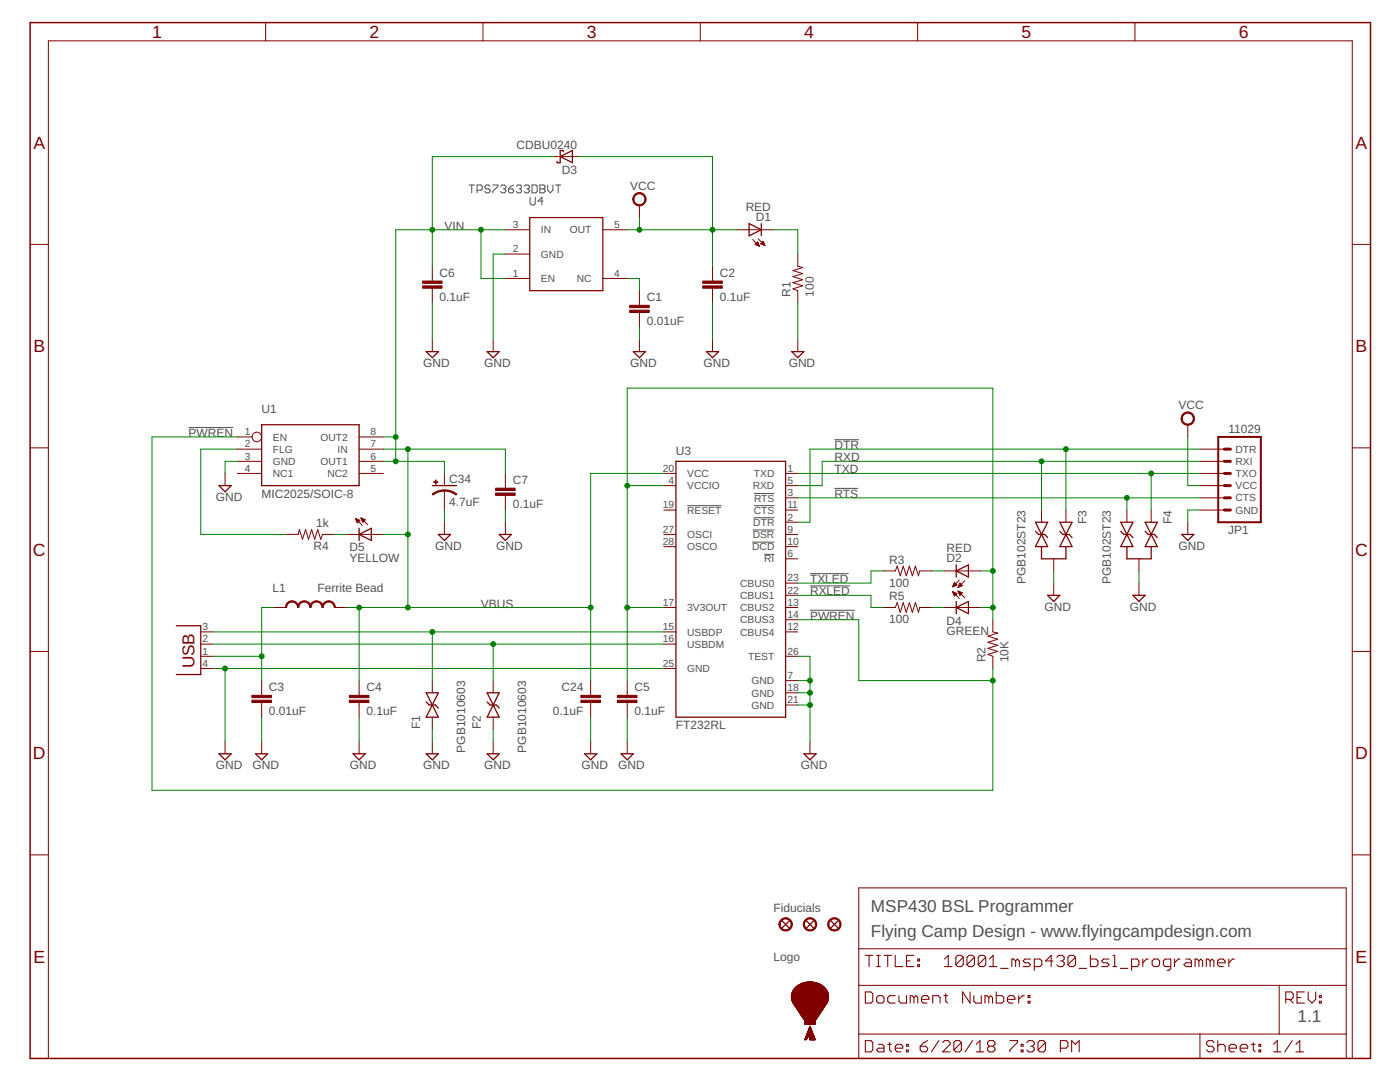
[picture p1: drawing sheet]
<svg xmlns="http://www.w3.org/2000/svg" width="279mm" height="216mm" viewBox="0 0 279 216" stroke-linecap="round" stroke-linejoin="round" font-family="sans-serif">
<defs><g id="words">
<g font-size="3.5" fill="#800000">
<text x="30.4" y="7.6">1</text>
<text x="73.7" y="7.6">2</text>
<text x="117.1" y="7.6">3</text>
<text x="160.5" y="7.6">4</text>
<text x="203.8" y="7.6">5</text>
<text x="247.2" y="7.6">6</text>
<text x="6.7" y="29.7">A</text>
<text x="270.5" y="29.7">A</text>
<text x="6.7" y="70.3">B</text>
<text x="270.5" y="70.3">B</text>
<text x="6.6" y="110.9">C</text>
<text x="270.4" y="110.9">C</text>
<text x="6.6" y="151.5">D</text>
<text x="270.4" y="151.5">D</text>
<text x="6.7" y="192.1">E</text>
<text x="270.5" y="192.1">E</text>
</g>
<text font-size="3.4" fill="#800000" x="38.8" y="133.4" transform="rotate(-90 38.8 133.4)">USB</text>
<g font-size="3.4" fill="#505050">
<text x="173.8" y="182">MSP430 BSL Programmer</text>
<text x="173.8" y="186.9">Flying Camp Design - www.flyingcampdesign.com</text>
<text x="258.9" y="203.9">1.1</text>
</g>
<g font-size="2.4" fill="#505050">
<text x="103.1" y="29.7">CDBU0240</text>
<text x="112.2" y="34.8">D3</text>
<text x="125.8" y="37.9">VCC</text>
<text x="88.7" y="45.8">VIN</text>
<text x="148.8" y="42.1">RED</text>
<text x="150.8" y="44.1">D1</text>
<text x="87.7" y="55.2">C6</text>
<text x="143.7" y="55.2">C2</text>
<text x="157.8" y="59.2" transform="rotate(-90 157.8 59.2)">R1</text>
<text x="162.4" y="59.2" transform="rotate(-90 162.4 59.2)">100</text>
<text x="87.7" y="60.1">0.1uF</text>
<text x="129.1" y="64.9">0.01uF</text>
<text x="129.1" y="60.1">C1</text>
<text x="143.7" y="60.1">0.1uF</text>
<text x="84.4" y="73.2">GND</text>
<text x="96.6" y="73.2">GND</text>
<text x="125.8" y="73.2">GND</text>
<text x="140.4" y="73.2">GND</text>
<text x="157.4" y="73.2">GND</text>
<text x="52.2" y="82.3">U1</text>
<text x="235.2" y="81.7">VCC</text>
<text x="37.6" y="87.2">PWREN</text>
<text x="166.5" y="89.6">DTR</text>
<text x="245.2" y="86.4">11029</text>
<text x="134.9" y="90.8">U3</text>
<text x="166.5" y="94.5">TXD</text>
<text x="166.5" y="92">RXD</text>
<text x="43.1" y="99.9">GND</text>
<text x="52.2" y="99.3">MIC2025/SOIC-8</text>
<text x="89.7" y="100.9">4.7uF</text>
<text x="89.7" y="96.3">C34</text>
<text x="102.3" y="101.4">0.1uF</text>
<text x="102.3" y="96.5">C7</text>
<text x="166.5" y="99.3">RTS</text>
<text x="63.1" y="105.2">1k</text>
<text x="216.9" y="104.6" transform="rotate(-90 216.9 104.6)">F3</text>
<text x="233.9" y="104.6" transform="rotate(-90 233.9 104.6)">F4</text>
<text x="245.1" y="106.6">JP1</text>
<text x="62.5" y="109.8">R4</text>
<text x="69.7" y="112.1">YELLOW</text>
<text x="69.7" y="110">D5</text>
<text x="86.9" y="109.7">GND</text>
<text x="99" y="109.7">GND</text>
<text x="177.5" y="112.5">R3</text>
<text x="188.9" y="110.2">RED</text>
<text x="188.9" y="112.2">D2</text>
<text x="235.2" y="109.7">GND</text>
<text x="54.4" y="118.1">L1</text>
<text x="63.4" y="118.1">Ferrite Bead</text>
<text x="161.7" y="116.4">TXLED</text>
<text x="161.7" y="118.8">RXLED</text>
<text x="177.5" y="117.1">100</text>
<text x="177.5" y="119.8">R5</text>
<text x="204.7" y="116.5" transform="rotate(-90 204.7 116.5)">PGB102ST23</text>
<text x="221.7" y="116.5" transform="rotate(-90 221.7 116.5)">PGB102ST23</text>
<text x="96" y="121.2">VBUS</text>
<text x="161.7" y="123.7">PWREN</text>
<text x="177.5" y="124.4">100</text>
<text x="188.9" y="124.6">D4</text>
<text x="208.5" y="121.8">GND</text>
<text x="225.5" y="121.8">GND</text>
<text x="188.9" y="126.7">GREEN</text>
<text x="53.7" y="137.9">C3</text>
<text x="73.1" y="137.9">C4</text>
<text x="112" y="137.9">C24</text>
<text x="126.6" y="137.9">C5</text>
<text x="196.7" y="132.2" transform="rotate(-90 196.7 132.2)">R2</text>
<text x="201.3" y="132.2" transform="rotate(-90 201.3 132.2)">10K</text>
<text x="53.7" y="142.7">0.01uF</text>
<text x="73.1" y="142.7">0.1uF</text>
<text x="110.3" y="142.7">0.1uF</text>
<text x="126.6" y="142.7">0.1uF</text>
<text x="83.8" y="145.5" transform="rotate(-90 83.8 145.5)">F1</text>
<text x="96" y="145.5" transform="rotate(-90 96 145.5)">F2</text>
<text x="134.9" y="145.5">FT232RL</text>
<text x="43.1" y="153.4">GND</text>
<text x="50.4" y="153.4">GND</text>
<text x="69.8" y="153.4">GND</text>
<text x="84.4" y="153.4">GND</text>
<text x="92.8" y="150.2" transform="rotate(-90 92.8 150.2)">PGB1010603</text>
<text x="96.6" y="153.4">GND</text>
<text x="105" y="150.2" transform="rotate(-90 105 150.2)">PGB1010603</text>
<text x="116.1" y="153.4">GND</text>
<text x="123.4" y="153.4">GND</text>
<text x="159.8" y="153.4">GND</text>
<text x="154.4" y="182">Fiducials</text>
<text x="154.4" y="191.7">Logo</text>
</g>
<g font-size="2.1" fill="#505050">
<text x="102.3" y="45.5">3</text>
<text x="108" y="46.6">IN</text>
<text x="113.7" y="46.6">OUT</text>
<text x="122.6" y="45.5">5</text>
<text x="102.3" y="50.4">2</text>
<text x="108" y="51.4">GND</text>
<text x="102.3" y="55.2">1</text>
<text x="108" y="56.3">EN</text>
<text x="115.1" y="56.3">NC</text>
<text x="122.6" y="55.2">4</text>
<text x="48.8" y="86.8">1</text>
<text x="48.8" y="89.3">2</text>
<text x="54.5" y="87.9">EN</text>
<text x="64" y="87.9">OUT2</text>
<text x="73.9" y="89.3">7</text>
<text x="73.9" y="86.8">8</text>
<text x="48.8" y="91.7">3</text>
<text x="48.8" y="94.1">4</text>
<text x="54.5" y="90.3">FLG</text>
<text x="54.5" y="92.8">GND</text>
<text x="54.5" y="95.2">NC1</text>
<text x="64" y="92.8">OUT1</text>
<text x="65.3" y="95.2">NC2</text>
<text x="67.4" y="90.3">IN</text>
<text x="73.9" y="94.1">5</text>
<text x="73.9" y="91.7">6</text>
<text x="132.3" y="94.1">20</text>
<text x="137.1" y="95.2">VCC</text>
<text x="150.4" y="95.2">TXD</text>
<text x="157.1" y="94.1">1</text>
<text x="246.6" y="90.3">DTR</text>
<text x="246.6" y="92.8">RXI</text>
<text x="246.6" y="95.2">TXO</text>
<text x="132.3" y="101.4">19</text>
<text x="133.4" y="96.6">4</text>
<text x="137.1" y="97.6">VCCIO</text>
<text x="150.2" y="97.6">RXD</text>
<text x="150.5" y="100.1">RTS</text>
<text x="157.1" y="96.6">5</text>
<text x="157.1" y="99">3</text>
<text x="157.1" y="101.4">11</text>
<text x="246.6" y="97.6">VCC</text>
<text x="246.6" y="100.1">CTS</text>
<text x="132.3" y="106.3">27</text>
<text x="137.1" y="107.4">OSCI</text>
<text x="137.1" y="102.5">RESET</text>
<text x="150.2" y="107.4">DSR</text>
<text x="150.3" y="104.9">DTR</text>
<text x="150.4" y="102.5">CTS</text>
<text x="157.1" y="103.9">2</text>
<text x="157.1" y="106.3">9</text>
<text x="246.6" y="102.5">GND</text>
<text x="132.3" y="108.7">28</text>
<text x="137.1" y="109.8">OSCO</text>
<text x="150.1" y="109.8">DCD</text>
<text x="152.5" y="112.2">RI</text>
<text x="157.1" y="108.7">10</text>
<text x="157.1" y="111.2">6</text>
<text x="147.7" y="117.1">CBUS0</text>
<text x="147.7" y="119.5">CBUS1</text>
<text x="157.1" y="116">23</text>
<text x="157.1" y="118.5">22</text>
<text x="40.4" y="125.7">3</text>
<text x="132.3" y="120.9">17</text>
<text x="132.3" y="125.7">15</text>
<text x="137.1" y="122">3V3OUT</text>
<text x="147.7" y="122">CBUS2</text>
<text x="147.7" y="124.4">CBUS3</text>
<text x="157.1" y="120.9">13</text>
<text x="157.1" y="123.3">14</text>
<text x="157.1" y="125.7">12</text>
<text x="40.4" y="128.2">2</text>
<text x="40.4" y="130.6">1</text>
<text x="132.3" y="128.2">16</text>
<text x="137.1" y="126.8">USBDP</text>
<text x="137.1" y="129.2">USBDM</text>
<text x="147.7" y="126.8">CBUS4</text>
<text x="149.3" y="131.7">TEST</text>
<text x="157.1" y="130.6">26</text>
<text x="40.4" y="133">4</text>
<text x="132.3" y="133">25</text>
<text x="137.1" y="134.1">GND</text>
<text x="150" y="136.5">GND</text>
<text x="157.1" y="135.5">7</text>
<text x="157.1" y="137.9">18</text>
<text x="150" y="139">GND</text>
<text x="150" y="141.4">GND</text>
<text x="157.1" y="140.3">21</text>
</g>
</g></defs>
<g fill="none" stroke="#505050" stroke-width=".2">
<path d="M93.6 36.9h1.1M94.1 36.9v1.6M95.2 38h.8l.2-.3v-.5l-.2-.3h-.8v1.6M97.8 37.2l-.2-.3h-.6l-.2 .3v.2l.2 .3h.6l.2 .3v.2l-.2 .3h-.6l-.2-.3M98.3 36.9h1.1v.3l-1.1 1v.3M99.9 37.2l.3-.3h.5l.2 .3v.2l-.2 .3M100.4 37.7h.3M100.7 37.7l.2 .3v.2l-.2 .3h-.5l-.3-.3M101.5 37.7h.8l.2 .3v.2l-.2 .3h-.6l-.2-.3zM102.5 36.9l-.5 .3-.5 .5M103 37.2l.3-.3h.5l.3 .3v.2l-.3 .3M103.6 37.7h.2"/>
<path d="M103.8 37.7l.3 .3v.2l-.3 .3h-.5l-.3-.3M104.6 37.2l.3-.3h.5l.2 .3v.2l-.2 .3M105.1 37.7h.3M105.4 37.7l.2 .3v.2l-.2 .3h-.5l-.3-.3M105.8 39.3v1.3l.2 .3h.6l.2-.3v-1.3M106.2 36.9h.8l.2 .3v1l-.2 .3h-.8zM107.7 36.9h.8l.3 .3v.2l-.3 .3 .3 .3v.2l-.3 .3h-.8zM107.7 37.7h.8M109.3 36.9v1.1l.5 .5 .5-.5v-1.1M110.9 36.9h1M111.4 36.9v1.6M108.4 40.1h-1l.7-.8v1.6"/>
<path d="M37.6 85.3h8.9M150.5 98.5h4.1M166.5 97.5h4.8M166.5 87.7h4.9M137.1 100.9h6.9M150.1 108.2h4.5M150.2 105.7h4.4M150.3 103.3h4.3M150.5 100.9h4.1M152.5 110.6h2.1M161.6 114.5h7.8M161.6 116.9h8"/>
<path d="M161.6 121.8h9"/>
</g>
<path d="M6 4.5h267.5v206.7h-267.5z" fill="none" stroke="#800000" stroke-width=".3"/>
<g fill="none" stroke="#800000" stroke-width=".2">
<path d="M53 4.5v3.6M96.4 4.5v3.6M139.8 4.5v3.6M183.1 4.5v3.6M226.5 4.5v3.6M110.6 31.2h4.8M6 48.8h3.7M86.3 53.1v2.9M86.3 57.5v2.9M100.9 45.8h4.8M100.9 50.7h4.8M100.9 55.6h4.8"/>
<path d="M120.3 45.8h4.9M120.3 55.6h4.9M127.6 41v2.4M127.6 58v2.9M142.2 53.1v2.9M142.2 57.5v2.9M147.1 45.8h7.3M150.2 47.8l1.4 1.3M150.7 48.8l.9 .3M150.7 48.7h.7M150.8 48.6h.6M150.9 48.5h.4"/>
<path d="M151 48.9h.4M151.1 48.4h.2M151.2 48.3h.1M151.2 48.3l-.5 .5M151.2 48.3l.4 .8M151.2 49h.3M151.3 47.7l1.4 1.3M151.5 49.1h.1M151.8 48.6h.7M151.8 48.6l.9 .4M151.8 48.6l.5-.4 .4 .8M151.9 48.5h.5"/>
<path d="M152 48.4h.4M152.1 48.7h.4M152.1 48.3h.3M152.3 48.2h.1M152.3 48.9h.3M152.6 49h.1M159.2 50.7v2.4l1 .3-2 .6 2 .6-2 .6 2 .6-2 .6 2 .6-2 .6 1 .4v2.4M269.9 48.8h3.6M86.3 67.7v2.5M98.4 67.7v2.5M127.6 62.4v2.9M127.6 67.7v2.5"/>
<path d="M142.2 67.7v2.5M159.2 67.7v2.5M6 89.4h3.7M44.9 94.5v2.4M47.3 89.6h4.9M47.3 92.1h4.9M47.3 94.5h4.9M47.3 87.2h3M71.7 89.6h4.8M71.7 92.1h4.8M71.7 94.5h4.8M71.7 87.2h4.8"/>
<path d="M88.7 94.5v2.4M88.7 97.9v3.9M100.9 94.5v2.9M100.9 98.8v3M132.5 94.5h2.4M132.5 96.9h2.4M156.8 94.5h2.4M156.8 96.9h2.4M156.8 99.3h2.4M237 84.8v2.4M239.5 89.6h4.8M239.5 92.1h4.8"/>
<path d="M239.5 94.5h4.8M239.5 96.9h4.8M239.5 99.3h4.8M269.9 89.4h3.6M57.1 106.6h2.4l.3-.9 .6 1.9 .6-1.9 .6 1.9 .6-1.9 .6 1.9 .6-1.9 .6 1.9 .4-1h2.4M69.2 106.6h7.3M71 103.5l1.3 1.3M71 103.5l.8 .3-.5 .5zM71 103.5h.1M71 103.7h.4M71.1 103.8h.5M71.1 103.9h.6"/>
<path d="M71.2 104h.4M71.2 104.1h.3M71.3 104.2h.1M72 103.4l1.4 1.3M72 103.4l.9 .3-.5 .5zM72.1 103.4h.1M72.1 103.5h.4M72.2 103.7h.6M72.2 103.8h.6M72.3 103.9h.4M72.3 104h.3M72.4 104.1h.1"/>
<path d="M88.7 104.2v2.4M100.9 104.2v2.4M132.5 101.8h2.4M132.5 106.6h2.4M132.5 109.1h2.4M156.8 101.8h2.4M156.8 106.6h2.4M156.8 109.1h2.4M156.8 104.2h2.4M156.8 111.5h2.4M156.8 116.4h2.4M156.8 118.8h2.4"/>
<path d="M176.3 113.9h2.4l.3-.9 .7 1.9 .6-1.9 .6 1.9 .6-1.9 .6 1.9 .6-1.9 .6 1.9 .2-1h2.5M188.4 113.9h7.3M190.1 118.1l1.4 1.3M190.1 118.1l.9 .3-.5 .5zM190.1 117h.2M190.2 118.2h.1M190.2 116.9h.3M190.2 118.3h.4M190.2 116.8h.6M190.2 118.4h.7M190.3 116.7h.6M190.3 118.5h.6"/>
<path d="M190.3 116.6h.5M190.4 118.6h.4M190.4 116.4h.3M190.4 118.7h.2M190.4 116.3h.2M190.4 118.9h.1M190.5 116.2l.5 .5-.9 .4zM191.2 117.9l1.3 1.4M191.2 117.9l.8 .4-.4 .5zM191.2 117.1h.2M191.2 118h.3M191.3 117h.4"/>
<path d="M191.3 118.2h.4M191.3 116.9h.6M191.3 118.3h.7M191.4 116.8h.6M191.4 118.4h.6M191.4 116.7h.5M191.5 115.8l-1.4 1.3M191.5 118.5h.4M191.5 116.6h.3M191.5 118.6h.2M191.5 116.4h.2M191.5 118.7h.1"/>
<path d="M191.6 116.4l.4 .4-.8 .4zM192.5 115.9l-1.3 1.3M207.9 101.8v2.4M210.3 111.5v2.4M210.3 116.4v2.4M212.7 101.8v2.4M224.9 101.8v2.4M227.3 111.5v2.4M227.3 116.4v2.4M229.7 101.8v2.4M237 104.2v2.4M239.5 101.8h4.8"/>
<path d="M6 130h3.7M40.1 126.1h2.4M40.1 128.5h2.4M40.1 133.4h2.4M40.1 131h2.4M52.2 135.8v2.9M54.7 121.2h2.4M66.8 121.2h2.4M71.7 135.8v2.9M86.3 135.8v2.4M98.4 135.8v2.4M117.9 135.8v2.9"/>
<path d="M125.2 135.8v2.9M132.5 121.2h2.4M132.5 126.1h2.4M132.5 128.5h2.4M132.5 133.4h2.4M156.8 121.2h2.4M156.8 126.1h2.4M156.8 135.8h2.4M156.8 123.7h2.4M156.8 138.2h2.4M156.8 131h2.4M176.3 121.2h2.4l.3-1 .7 2 .6-2 .6 2 .6-2 .6 2 .6-2 .6 2 .2-1h2.5"/>
<path d="M188.4 121.2h7.3M198.1 123.7v2.4l1 .2-1.9 .6 1.9 .7-1.9 .6 1.9 .6-1.9 .6 1.9 .6-1.9 .6 .9 .4v2.4M269.9 130h3.6M44.9 148v2.4M52.2 140.2v2.9M52.2 148v2.4M71.7 140.2v2.9M71.7 148v2.4M86.3 143.1v2.4M86.3 148v2.4M98.4 143.1v2.4M98.4 148v2.4"/>
<path d="M117.9 140.2v2.9M117.9 148v2.4M125.2 140.2v2.9M125.2 148v2.4M156.8 140.7h2.4M161.6 148v2.4M6 170.6h3.7M171.4 177.2h97.3v34h-97.3zM269.9 170.6h3.6M171.4 196.6h97.3M171.4 189.3h97.3M255.3 196.6v9.7"/>
<path d="M9.7 211.2v-203.1h260.2v203.1M171.4 206.3h97.3M239.5 206.3v4.9"/>
<circle cx="51.3" cy="87.2" r=".95"/>
</g>
<g fill="none" stroke="#800000" stroke-width=".21">
<path d="M172.7 197.9h1.1l.4 .4v1.5l-.4 .4h-1.1zM172.7 190.6h1.5M173.4 190.6v2.3M174.9 190.6h.8M174.9 192.9h.8M175.3 198.7h.8l.3 .4v.7l-.3 .4h-.8l-.4-.4v-.7zM175.3 190.6v2.3M176.4 190.6h1.5M177.2 190.6v2.3M178.7 190.6v2.3h1.5M178.7 198.7h-1.2l-.3 .4v.7l.3 .4h1.2M179.4 198.7v1.1l.4 .4h1.1v-1.5"/>
<path d="M180.9 191.7h.8M182.4 190.6h-1.5v2.3h1.5M182.4 199.1l-.4-.4h-.3v1.5M182.4 199.1l.4-.4 .4 .4v1.1M182.4 199.1v1.1M183.2 192.5h.3v.4h-.3zM183.2 191.4h.3v.3h-.3zM183.9 199.4h1.5v-.3l-.4-.4h-.7l-.4 .4v.7l.4 .4h.7M188.4 198.7h.7M188.5 192.9h1.5M188.5 191.4l.8-.8v2.3M188.7 198.3v1.5l.4 .4"/>
<path d="M192.2 191l-.3-.4h-.8l-.3 .4v1.5M192.2 191v1.5l-.3 .4h-.8l-.3-.4M192.2 191l-1.4 1.5M193.6 197.9v2.3l-1.5-2.3v2.3M194.4 198.7v1.1l.3 .4h1.1v-1.5M194.5 191l-.4-.4h-.7l-.4 .4v1.5M194.5 191v1.5l-.4 .4h-.7l-.4-.4M194.5 191l-1.5 1.5M196.7 191l-.4-.4h-.7l-.4 .4v1.5M196.7 191v1.5l-.4 .4h-.7l-.4-.4M196.7 191l-1.5 1.5M197.3 199.1l-.3-.4h-.4v1.5"/>
<path d="M197.3 199.1v1.1M197.3 199.1l.4-.4 .4 .4v1.1M197.5 192.9h1.4M197.5 191.4l.7-.8v2.3M198.8 197.9v2.3h1.1l.4-.4v-.7l-.4-.4h-1.1M199.7 193.2h1.5M201.1 199.4h1.4v-.3l-.3-.4h-.8l-.3 .4v.7l.3 .4h.8M202.7 191.7l-.4-.3h-.4v1.5M202.7 191.7v1.2M202.7 191.7l.4-.3 .3 .3v1.2M203.3 198.7v1.5M204.4 198.7h-.4l-.7 .7"/>
<path d="M205.2 199.8h.3v.4h-.3zM205.2 198.7h.3v.4h-.3zM205.7 191.4h-1.1l-.4 .3 .4 .4h.7l.4 .4-.4 .4h-1.1M206.4 192.9h1.1l.4-.4v-.8l-.4-.3h-1.1v2.2M210.1 191.7h-1.4l1.1-1.1v2.3M210.9 191l.4-.4h.7l.4 .4v.4l-.4 .3M211.6 191.7h.4M212 191.7l.4 .4v.4l-.4 .4h-.7l-.4-.4M214.6 191l-.4-.4h-.7l-.4 .4v1.5M214.6 191v1.5l-.4 .4h-.7l-.4-.4M214.6 191l-1.5 1.5M215.4 193.2h1.5"/>
<path d="M217.6 190.6v2.3h1.1l.4-.4v-.8l-.4-.3h-1.1M221.3 191.4h-1.1l-.3 .3 .3 .4h.8l.3 .4-.3 .4h-1.1M222.1 190.6h.4v2.3M222.1 192.9h.7M223.6 193.2h1.5M225.8 192.9h1.1l.4-.4v-.8l-.4-.3h-1.1v2.2M228.1 191.4v1.5M229.2 191.4h-.4l-.7 .7M229.9 191.7l.4-.3h.8l.3 .3v.8l-.3 .4h-.8l-.4-.4zM233.7 192.9h-1.2l-.3-.4v-.8l.3-.3h1.2v1.8l-.4 .4h-.4M234.4 191.4v1.5M235.5 191.4h-.3l-.8 .7"/>
<path d="M236.6 191.4h.8l.4 .3v1.2h-1.2l-.3-.4 .3-.4h1.2M239.3 191.7l-.4-.3h-.4v1.5M239.3 191.7v1.2M239.3 191.7l.3-.3 .4 .3v1.2M241.5 191.7l-.4-.3h-.4v1.5M241.5 191.7v1.2M241.5 191.7l.4-.3 .4 .3v1.2M243 192.1h1.5v-.4l-.4-.3h-.7l-.4 .3v.8l.4 .4h.7M245.2 191.4v1.5M246.4 191.4h-.4l-.8 .7M256.6 199.4h1.1l.4-.3v-.8l-.4-.4h-1.1v2.3M257.3 199.4l.8 .8"/>
<path d="M258.8 199.1h.8M260.3 197.9h-1.5v2.3h1.5M261.1 197.9v1.5l.7 .8 .8-.8v-1.5M263.3 199.8h.4v.4h-.4zM263.3 198.7h.4v.4h-.4zM172.7 207.6h1.1l.4 .4v1.5l-.4 .4h-1.1zM175.3 208.4h.8l.3 .4v1.1h-1.1l-.4-.4 .4-.4h1.1M177.2 208.4h.7M177.5 208v1.5l.4 .4M178.7 209.1h1.5v-.3l-.4-.4h-.8l-.3 .4v.7l.3 .4h.8M180.9 209.5h.4v.4h-.4zM180.9 208.4h.4v.4h-.4z"/>
<path d="M183.6 208.8h1.2l.3 .3v.4l-.3 .4h-.8l-.4-.4zM185.1 207.6l-.7 .4-.8 .8M186.1 200.2v-1.5h1.2l.3 .4v1.1M187.4 207.6l-1.5 2.3M188.1 208l.4-.4h.7l.4 .4v.4l-1.5 1.5h1.5M191.9 208v1.5l-.4 .4h-.8l-.3-.4M191.9 208l-.4-.4h-.8l-.3 .4v1.5M191.9 208l-1.5 1.5M194.1 207.6l-1.5 2.3M194.8 209.9h1.5M194.8 208.4l.8-.8v2.3M197.4 208.8l-.3 .3v.4l.3 .4h.8l.4-.4v-.4l-.4-.3"/>
<path d="M197.4 208.8l-.3-.4v-.4l.3-.4h.8l.4 .4v.4l-.4 .4M197.4 208.8h.8M201.5 207.6h1.6v.4l-1.6 1.5v.4M203.8 209.5h.4v.4h-.4zM203.8 208.4h.4v.4h-.4zM204.9 208l.4-.4h.7l.4 .4v.4l-.4 .4M205.7 208.8h.3M206 208.8l.4 .3v.4l-.4 .4h-.7l-.4-.4M208.6 208v1.5l-.3 .4h-.8l-.3-.4M208.6 208l-.3-.4h-.8l-.3 .4v1.5M208.6 208l-1.4 1.5M211.6 209.1h1.1l.4-.3v-.8l-.4-.4h-1.1v2.3"/>
<path d="M213.9 209.9v-2.3l.7 .8 .8-.8v2.3M242.3 208l-.4-.4h-.7l-.4 .4v.4l.4 .4h.7l.4 .3v.4l-.4 .4h-.7l-.4-.4M243 208.8l.4-.4h.8l.3 .4v1.1M243 207.6v2.3M245.3 209.1h1.5v-.3l-.4-.4h-.8l-.3 .4v.7l.3 .4h.8M247.5 209.1h1.5v-.3l-.4-.4h-.7l-.4 .4v.7l.4 .4h.7M249.7 208.4h.8M250.1 208v1.5l.4 .4M251.2 209.5h.4v.4h-.4zM251.2 208.4h.4v.4h-.4zM254.2 209.9h1.5M254.2 208.4l.7-.8v2.3"/>
<path d="M257.9 207.6l-1.5 2.3M258.6 209.9h1.5M258.6 208.4l.8-.8v2.3"/>
</g>
<g fill="none" stroke="#800000" stroke-width=".25">
<path d="M111.8 31.2l2.4-1.2v2.5zM112.4 30.3v-.3h-.6v2.5h-.6v-.3M105.7 43.4h14.6v14.6h-14.6zM149.5 44.6l2.4 1.2-2.4 1.3zM151.9 44.6v2.5M85 70.2h2.5l-1.2 1.2zM97.2 70.2h2.4l-1.2 1.2zM126.4 70.2h2.4l-1.2 1.2zM141 70.2h2.4l-1.2 1.2zM158 70.2h2.4l-1.2 1.2zM43.7 96.9h2.4l-1.2 1.2zM52.2 84.8h19.5v12.1h-19.5z"/>
<path d="M86.3 96.9h4.8M134.9 92.1h21.9v51h-21.9zM71.7 105.4v2.4M71.7 106.6l2.4-1.2v2.4zM87.5 106.6h2.4l-1.2 1.2zM99.6 106.6h2.5l-1.2 1.2zM190.8 113.9l2.5-1.2v2.4zM190.8 112.7v2.4M206.7 106l.6 .6h1.2l.6 .7M206.7 104.2h2.4l-1.2 2.4zM207.9 109.1v2.4h4.8v-2.4M207.9 106.6l1.2 2.5h-2.4z"/>
<path d="M209.1 118.8h2.4l-1.2 1.2zM211.5 106l.6 .6h1.2l.7 .7M211.5 104.2h2.5l-1.3 2.4zM212.7 106.6l1.3 2.5h-2.5zM223.7 106l.6 .6h1.2l.6 .7M223.7 104.2h2.4l-1.2 2.4zM224.9 109.1v2.4h4.8v-2.4M224.9 106.6l1.2 2.5h-2.4zM226.1 118.8h2.4l-1.2 1.2zM228.5 106l.7 .6h1.2l.6 .7M228.5 104.2h2.5l-1.3 2.4zM229.7 106.6l1.3 2.5h-2.5z"/>
<path d="M235.8 106.6h2.5l-1.3 1.2zM35.2 124.9h4.9v9.7h-4.9M85 138.2h2.5l-1.2 2.5zM97.2 138.2h2.4l-2.4 4.9h2.4zM190.8 120v2.4M190.8 121.2l2.5-1.2v2.4zM43.7 150.4h2.4l-1.2 1.2zM51 150.4h2.4l-1.2 1.2zM70.5 150.4h2.4l-1.2 1.2zM85 150.4h2.5l-1.2 1.2zM85 140.1l.7 .6h1.2l.6 .6M86.3 140.7l1.2 2.4h-2.5z"/>
<path d="M97.2 150.4h2.4l-1.2 1.2zM97.2 140.1l.6 .6h1.2l.6 .6M116.7 150.4h2.4l-1.2 1.2zM124 150.4h2.4l-1.2 1.2zM160.4 150.4h2.5l-1.3 1.2zM156.1 183.7l1.4 1.5M157.5 183.7l-1.4 1.5M160.9 183.7l1.5 1.5M162.4 183.7l-1.5 1.5M165.8 183.7l1.5 1.5M167.3 183.7l-1.5 1.5"/>
</g>
<g fill="#800000" stroke="#800000" stroke-width=".2">
<path d="M88.7 97.7l1.3 .3 1.2 .6-.2 .2-1.3-.7-1-.1z" fill-rule="evenodd"/>
<path d="M86.3 98.6l1.1-.6 1.3-.3v.3l-1.5 .3-.8 .5z" fill-rule="evenodd"/>
<path d="M57.3 120.3l.5-.3 .5-.1v.2l-.6 .2a1.03 1.03 0 0 0-.5 .9h-.2v-.1z" fill-rule="evenodd"/>
<path d="M58.3 119.9a1.3 1.3 0 0 1 1.3 1.3h-.2l-.3-.7-.8-.4z" fill-rule="evenodd"/>
<path d="M59.8 120.3l.5-.3 .4-.1v.2l-.5 .2-.4 .4-.2 .5h-.2l.1-.4z" fill-rule="evenodd"/>
<path d="M60.7 119.9a1.3 1.3 0 0 1 1.4 1.3h-.3l-.3-.7-.8-.4z" fill-rule="evenodd"/>
<path d="M62.2 120.3l.5-.3 .5-.1v.2l-.3 .1a1.11 1.11 0 0 0-.8 1h-.3v-.1z" fill-rule="evenodd"/>
<path d="M63.2 119.9a1.3 1.3 0 0 1 1.3 1.3h-.2l-.1-.3a1.11 1.11 0 0 0-1-.8z" fill-rule="evenodd"/>
<path d="M64.6 120.3l.6-.3 .4-.1v.2l-.3 .1a1.11 1.11 0 0 0-.8 1h-.2v-.1z" fill-rule="evenodd"/>
<path d="M65.6 119.9a1.3 1.3 0 0 1 1.3 1.3h-.2l-.2-.5-.4-.4-.5-.2z" fill-rule="evenodd"/>
<path d="M126.7 38.8a1.34 1.34 0 0 1 2.1 .3 1.34 1.34 0 0 1-.8 1.9 1.34 1.34 0 0 1-1.7-1.2h.2a1.1 1.1 0 0 1 1.6-1.1 1.1 1.1 0 0 1 .2 1.9 1.1 1.1 0 0 1-1.7-.6l-.1-.2h-.2z" fill-rule="evenodd"/>
<path d="M236.1 82.6a1.34 1.34 0 0 1 2.1 .3 1.34 1.34 0 0 1-.8 1.9 1.34 1.34 0 0 1-1.7-1.3h.2a1.1 1.1 0 0 1 1.6-1 1.1 1.1 0 0 1 .3 1.8 1.1 1.1 0 0 1-1.8-.5l-.1-.3h-.2z" fill-rule="evenodd"/>
<path d="M155.9 183.5a1.34 1.34 0 0 1 2.1 .3 1.34 1.34 0 0 1-.9 2 1.34 1.34 0 0 1-1.7-1.4h.3a1.09 1.09 0 0 1 1.5-.9 1.09 1.09 0 0 1 .3 1.8 1.09 1.09 0 0 1-1.8-.6v-.3h-.3z" fill-rule="evenodd"/>
<path d="M160.7 183.5a1.33 1.33 0 0 1 2.1 .3 1.33 1.33 0 0 1-.8 2 1.33 1.33 0 0 1-1.7-1.4h.3a1.1 1.1 0 0 1 1.6-.8 1.1 1.1 0 0 1 .1 1.8 1.1 1.1 0 0 1-1.7-.7v-.3h-.3z" fill-rule="evenodd"/>
<path d="M165.6 183.5a1.34 1.34 0 0 1 2.1 .3 1.34 1.34 0 0 1-.8 1.9 1.34 1.34 0 0 1-1.7-1.3h.2a1.1 1.1 0 0 1 1.6-1 1.1 1.1 0 0 1 .2 1.9 1.1 1.1 0 0 1-1.7-.6l-.1-.3h-.2z" fill-rule="evenodd"/>
</g>
<g fill="#800000" stroke="#800000" stroke-width=".2">
<path d="M86.6 96.1h.8v.2h-.8z"/>
<path d="M86.9 95.8h.1v.8h-.1z"/>
<path d="M50.3 139.7h3.9v.5h-3.9z"/>
<path d="M50.3 138.7h3.9v.5h-3.9z"/>
<path d="M69.7 139.7h3.9v.5h-3.9z"/>
<path d="M69.7 138.7h3.9v.5h-3.9z"/>
<path d="M123.2 139.7h3.9v.5h-3.9z"/>
<path d="M123.2 138.7h3.9v.5h-3.9z"/>
<path d="M115.9 139.7h3.9v.5h-3.9z"/>
<path d="M115.9 138.7h3.9v.5h-3.9z"/>
<path d="M125.7 61.9h3.9v.5h-3.9z"/>
<path d="M125.7 60.9h3.9v.5h-3.9z"/>
<path d="M140.3 57h3.8v.5h-3.8z"/>
<path d="M140.3 56.1h3.8v.4h-3.8z"/>
<path d="M84.3 57h3.9v.5h-3.9z"/>
<path d="M84.3 56.1h3.9v.4h-3.9z"/>
<path d="M98.9 98.4h3.9v.4h-3.9z"/>
<path d="M98.9 97.4h3.9v.5h-3.9z"/>
<path d="M160.6 207.5h.1z"/>
<path d="M161.6 207.5h1.1z"/>
<path d="M160.6 207.4l.2 .1z"/>
<path d="M161.6 207.4l1.1 .1z"/>
<path d="M160.6 207.4h.3z"/>
<path d="M161.6 207.4h1.1z"/>
<path d="M160.7 207.4h.2z"/>
<path d="M160.6 207.3l.3 .1z"/>
<path d="M161.6 207.3l1.1 .1z"/>
<path d="M160.7 207.3h.3z"/>
<path d="M161.6 207.3h1z"/>
<path d="M160.7 207.2l.3 .1z"/>
<path d="M161.6 207.2l1 .1z"/>
<path d="M160.7 207.2l.4 .1z"/>
<path d="M160.7 207.2h.4z"/>
<path d="M161.6 207.2h1z"/>
<path d="M160.7 207.1l.4 .1z"/>
<path d="M161.6 207.1l1 .1z"/>
<path d="M160.7 207.1h.4z"/>
<path d="M161.6 207.1h1z"/>
<path d="M160.7 207.1h.5z"/>
<path d="M161.6 207.1h.9z"/>
<path d="M160.8 207.1h.4z"/>
<path d="M160.8 207l.4 .1z"/>
<path d="M161.6 207l.9 .1z"/>
<path d="M160.8 207h.4z"/>
<path d="M161.6 207h.9z"/>
<path d="M160.8 206.9l.4 .1z"/>
<path d="M161.6 206.9l.9 .1z"/>
<path d="M160.8 206.9h.4z"/>
<path d="M161.6 206.9h.9z"/>
<path d="M160.8 206.8l.5 .1z"/>
<path d="M161.6 206.8l.9 .1z"/>
<path d="M160.9 206.8h.4z"/>
<path d="M161.6 206.8h.9z"/>
<path d="M161.6 206.8h.8z"/>
<path d="M160.9 206.7l.4 .1z"/>
<path d="M161.6 206.7l.8 .1z"/>
<path d="M160.9 206.7h.4z"/>
<path d="M161.6 206.7h.8z"/>
<path d="M160.9 206.7h.5z"/>
<path d="M160.9 206.6l.5 .1z"/>
<path d="M161.6 206.6l.8 .1z"/>
<path d="M161 206.6l.4 .1z"/>
<path d="M161 206.6h.4z"/>
<path d="M161.6 206.6h.8z"/>
<path d="M161.6 206.6h.7z"/>
<path d="M161 206.5l.4 .1z"/>
<path d="M161.6 206.5l.7 .1z"/>
<path d="M161 206.5h.4z"/>
<path d="M161.6 206.5h.7z"/>
<path d="M161 206.4l.4 .1z"/>
<path d="M161.6 206.4l.7 .1z"/>
<path d="M161 206.4h.4z"/>
<path d="M161.6 206.4h.7z"/>
<path d="M161 206.3l.5 .1z"/>
<path d="M161.6 206.3l.7 .1z"/>
<path d="M161.6 206.3l.6 .1z"/>
<path d="M161.1 206.3h.3z"/>
<path d="M161.6 206.3h.6z"/>
<path d="M161.1 206.3h.4z"/>
<path d="M161.1 206.2l.4 .1z"/>
<path d="M161.6 206.2l.6 .1z"/>
<path d="M161.1 206.2h.4z"/>
<path d="M161.6 206.2h.6z"/>
<path d="M161.1 206.1l.4 .1z"/>
<path d="M161.6 206.1l.6 .1z"/>
<path d="M161.1 206.1h.4z"/>
<path d="M161.6 206.1h.6z"/>
<path d="M161.1 206l.4 .1z"/>
<path d="M161.6 206l.6 .1z"/>
<path d="M161.1 206h.4z"/>
<path d="M161.6 206h.5z"/>
<path d="M161.2 206h.3z"/>
<path d="M161.2 205.9l.3 .1z"/>
<path d="M161.6 205.9l.5 .1z"/>
<path d="M161.2 205.9h.3z"/>
<path d="M161.6 205.9h.5z"/>
<path d="M161.2 205.8l.3 .1z"/>
<path d="M161.6 205.8l.5 .1z"/>
<path d="M161.2 205.8l.4 .1z"/>
<path d="M161.2 205.8h.4z"/>
<path d="M161.6 205.8h.5z"/>
<path d="M161.3 205.8h.3z"/>
<path d="M161.3 205.7l.3 .1z"/>
<path d="M161.6 205.7l.4 .1z"/>
<path d="M161.3 205.7h.3z"/>
<path d="M161.6 205.7h.4z"/>
<path d="M161.3 205.6l.3 .1z"/>
<path d="M161.6 205.6l.4 .1z"/>
<path d="M161.3 205.6h.3z"/>
<path d="M161.6 205.6h.4z"/>
<path d="M161.3 205.5l.3 .1z"/>
<path d="M161.6 205.5l.3 .1z"/>
<path d="M161.4 205.5h.2z"/>
<path d="M161.6 205.5h.3z"/>
<path d="M161.4 205.4l.2 .1z"/>
<path d="M161.6 205.4l.3 .1z"/>
<path d="M161.4 205.4h.2z"/>
<path d="M161.6 205.4h.3z"/>
<path d="M161.4 205.3l.2 .1z"/>
<path d="M161.6 205.3l.3 .1z"/>
<path d="M161.4 205.3h.2z"/>
<path d="M161.6 205.3h.3z"/>
<path d="M161.4 205.3h.5z"/>
<path d="M161.5 205.2l.3 .1z"/>
<path d="M161.5 205.2h.3z"/>
<path d="M161.5 205.1l.3 .1z"/>
<path d="M161.5 205.1h.3z"/>
<path d="M161.5 205l.3 .1z"/>
<path d="M161.5 205h.3z"/>
<path d="M161.6 204.9l.1 .1z"/>
<path d="M161.6 204.9h.1z"/>
<path d="M160.6 204.3l2.1 .1z"/>
<path d="M160.6 204.3h2.1z"/>
<path d="M160.6 204.2l2.1 .1z"/>
<path d="M160.6 204.2h2.1z"/>
<path d="M160.6 204.1l2.1 .1z"/>
<path d="M160.6 204.1h2.1z"/>
<path d="M160.6 204l2.1 .1z"/>
<path d="M160.6 204h2.1z"/>
<path d="M160.6 203.9l2.1 .1z"/>
<path d="M160.6 203.9h2.1z"/>
<path d="M160.6 203.8l2.1 .1z"/>
<path d="M160.6 203.8h2.1z"/>
<path d="M160.6 203.7l2.1 .1z"/>
<path d="M160.6 203.6l.2 .1z"/>
<path d="M160.8 203.6l.2 .1z"/>
<path d="M161.1 203.6l.8 .1z"/>
<path d="M161.9 203.6l.2 .1z"/>
<path d="M162.1 203.6l.3 .1z"/>
<path d="M162.4 203.6l.3 .1z"/>
<path d="M160.6 203.6h.2z"/>
<path d="M160.8 203.6h.2z"/>
<path d="M161.1 203.6h.8z"/>
<path d="M161.9 203.6h.2z"/>
<path d="M162.1 203.6h.6z"/>
<path d="M160.6 203.6h.4z"/>
<path d="M161.1 203.6h.3z"/>
<path d="M161.4 203.6h.5z"/>
<path d="M161.9 203.6h.9z"/>
<path d="M160.5 203.5l.3 .1z"/>
<path d="M160.8 203.5l.6 .1z"/>
<path d="M161.4 203.5l.5 .1z"/>
<path d="M161.9 203.5l.9 .1z"/>
<path d="M160.5 203.5l.5 .1z"/>
<path d="M161 203.5l.4 .1z"/>
<path d="M161.4 203.5l.7 .1z"/>
<path d="M162.1 203.5l.7 .1z"/>
<path d="M160.5 203.5h.3z"/>
<path d="M160.8 203.5h.2z"/>
<path d="M161 203.5h.4z"/>
<path d="M161.4 203.5h1.4z"/>
<path d="M160.5 203.5h1.4z"/>
<path d="M161.9 203.5h.2z"/>
<path d="M162.2 203.5h.3z"/>
<path d="M162.5 203.5h.3z"/>
<path d="M160.5 203.5h.2z"/>
<path d="M161 203.5h.9z"/>
<path d="M162.1 203.5h.7z"/>
<path d="M160.5 203.4l.5 .1z"/>
<path d="M161 203.4l.4 .1z"/>
<path d="M161.4 203.4l.5 .1z"/>
<path d="M161.9 203.4l.6 .1z"/>
<path d="M162.5 203.4l.3 .1z"/>
<path d="M160.5 203.4h.2z"/>
<path d="M160.8 203.4h.6z"/>
<path d="M161.4 203.4h.5z"/>
<path d="M161.9 203.4h.3z"/>
<path d="M162.2 203.4h.6z"/>
<path d="M160.4 203.4h.6z"/>
<path d="M161 203.4h.4z"/>
<path d="M161.4 203.4h.7z"/>
<path d="M162.2 203.4h.3z"/>
<path d="M162.5 203.4h.4z"/>
<path d="M160.4 203.3l.3 .1z"/>
<path d="M160.7 203.3l.3 .1z"/>
<path d="M161 203.3l.4 .1z"/>
<path d="M161.4 203.3l.2 .1z"/>
<path d="M161.6 203.3l.9 .1z"/>
<path d="M162.5 203.3l.4 .1z"/>
<path d="M160.4 203.3l.6 .1z"/>
<path d="M161 203.3l.6 .1z"/>
<path d="M161.7 203.3l.2 .1z"/>
<path d="M162 203.3l.2 .1z"/>
<path d="M162.2 203.3l.3 .1z"/>
<path d="M160.4 203.3h.3z"/>
<path d="M160.7 203.3h.3z"/>
<path d="M161 203.3h.6z"/>
<path d="M161.7 203.3h.2z"/>
<path d="M162 203.3h.2z"/>
<path d="M162.2 203.3h.3z"/>
<path d="M162.5 203.3h.4z"/>
<path d="M160.4 203.3h.5z"/>
<path d="M161 203.3h.3z"/>
<path d="M161.4 203.3h.2z"/>
<path d="M161.9 203.3h.6z"/>
<path d="M162.6 203.3h.3z"/>
<path d="M160.4 203.2l.3 .1z"/>
<path d="M160.7 203.2l.2 .1z"/>
<path d="M161 203.2l.3 .1z"/>
<path d="M161.4 203.2l.2 .1z"/>
<path d="M161.7 203.2l.2 .1z"/>
<path d="M161.9 203.2l.3 .1z"/>
<path d="M162.2 203.2l.3 .1z"/>
<path d="M162.6 203.2l.3 .1z"/>
<path d="M160.4 203.2l.5 .1z"/>
<path d="M162.2 203.2l.4 .1z"/>
<path d="M162.6 203.2l.4 .1z"/>
<path d="M160.3 203.2h.3z"/>
<path d="M160.7 203.2h.2z"/>
<path d="M161 203.2h.3z"/>
<path d="M161.4 203.2h.2z"/>
<path d="M161.7 203.2h.9z"/>
<path d="M162.6 203.2h.4z"/>
<path d="M160.6 203.2h.3z"/>
<path d="M161.7 203.2h.3z"/>
<path d="M162 203.2h.2z"/>
<path d="M162.2 203.2h.4z"/>
<path d="M160.9 203.2h.4z"/>
<path d="M160.3 203.1l.3 .1z"/>
<path d="M160.6 203.1l.3 .1z"/>
<path d="M160.9 203.1l.4 .1z"/>
<path d="M161.3 203.1l.3 .1z"/>
<path d="M161.7 203.1l.3 .1z"/>
<path d="M162 203.1l.6 .1z"/>
<path d="M162.6 203.1l.4 .1z"/>
<path d="M162 203.1l.2 .1z"/>
<path d="M162.3 203.1l.3 .1z"/>
<path d="M160.3 203.1h.2z"/>
<path d="M160.6 203.1h.3z"/>
<path d="M160.9 203.1h.4z"/>
<path d="M161.3 203.1h.3z"/>
<path d="M161.7 203.1h.3z"/>
<path d="M162 203.1h.2z"/>
<path d="M162.3 203.1h.3z"/>
<path d="M162.7 203.1h.3z"/>
<path d="M162.7 203.1h.4z"/>
<path d="M160.2 203l.3 .1z"/>
<path d="M160.5 203l.3 .1z"/>
<path d="M160.9 203l.4 .1z"/>
<path d="M161.3 203l.3 .1z"/>
<path d="M161.7 203l.3 .1z"/>
<path d="M162 203l.3 .1z"/>
<path d="M162.3 203l.4 .1z"/>
<path d="M162.7 203l.4 .1z"/>
<path d="M160.2 203h.3z"/>
<path d="M160.5 203h.3z"/>
<path d="M160.9 203h.4z"/>
<path d="M161.3 203h.3z"/>
<path d="M161.7 203h.3z"/>
<path d="M162 203h.3z"/>
<path d="M162.3 203h.4z"/>
<path d="M162.7 203h.4z"/>
<path d="M160.2 202.9l.3 .1z"/>
<path d="M160.5 202.9l.3 .1z"/>
<path d="M160.8 202.9l.5 .1z"/>
<path d="M161.3 202.9l.3 .1z"/>
<path d="M161.7 202.9l.3 .1z"/>
<path d="M162 202.9l.3 .1z"/>
<path d="M162.3 202.9l.4 .1z"/>
<path d="M162.7 202.9l.5 .1z"/>
<path d="M160.1 202.9h.4z"/>
<path d="M160.5 202.9h.3z"/>
<path d="M160.8 202.9h.5z"/>
<path d="M161.3 202.9h.3z"/>
<path d="M161.7 202.9h.3z"/>
<path d="M162 202.9h.3z"/>
<path d="M162.3 202.9h.4z"/>
<path d="M162.8 202.9h.4z"/>
<path d="M160.1 202.9h.3z"/>
<path d="M160.1 202.8l.3 .1z"/>
<path d="M160.5 202.8l.3 .1z"/>
<path d="M160.8 202.8l.4 .1z"/>
<path d="M161.3 202.8l.3 .1z"/>
<path d="M161.7 202.8l.3 .1z"/>
<path d="M162 202.8l.3 .1z"/>
<path d="M162.3 202.8l.5 .1z"/>
<path d="M162.8 202.8l.4 .1z"/>
<path d="M162.1 202.8l.2 .1z"/>
<path d="M162.4 202.8l.4 .1z"/>
<path d="M160.1 202.8h.3z"/>
<path d="M160.5 202.8h.3z"/>
<path d="M160.8 202.8h.4z"/>
<path d="M161.3 202.8h.3z"/>
<path d="M161.7 202.8h.3z"/>
<path d="M162.1 202.8h.2z"/>
<path d="M162.4 202.8h.4z"/>
<path d="M162.8 202.8h.4z"/>
<path d="M160 202.8h.4z"/>
<path d="M160.4 202.8h.4z"/>
<path d="M162.8 202.8h.5z"/>
<path d="M160 202.7l.4 .1z"/>
<path d="M160.4 202.7l.3 .1z"/>
<path d="M160.8 202.7l.4 .1z"/>
<path d="M161.3 202.7l.3 .1z"/>
<path d="M161.7 202.7l.3 .1z"/>
<path d="M162.1 202.7l.3 .1z"/>
<path d="M162.4 202.7l.4 .1z"/>
<path d="M162.8 202.7l.5 .1z"/>
<path d="M161.6 202.7l.4 .1z"/>
<path d="M160 202.7h.4z"/>
<path d="M160.4 202.7h.3z"/>
<path d="M160.8 202.7h.4z"/>
<path d="M161.3 202.7h.3z"/>
<path d="M161.6 202.7h.4z"/>
<path d="M162.1 202.7h.3z"/>
<path d="M162.4 202.7h.4z"/>
<path d="M162.9 202.7h.4z"/>
<path d="M161.2 202.7h.4z"/>
<path d="M160 202.6l.3 .1z"/>
<path d="M160.4 202.6l.3 .1z"/>
<path d="M160.8 202.6l.4 .1z"/>
<path d="M161.2 202.6l.4 .1z"/>
<path d="M161.6 202.6l.4 .1z"/>
<path d="M162.1 202.6l.3 .1z"/>
<path d="M162.4 202.6l.5 .1z"/>
<path d="M162.9 202.6l.4 .1z"/>
<path d="M159.9 202.6l.4 .1z"/>
<path d="M160.3 202.6l.4 .1z"/>
<path d="M162.9 202.6l.5 .1z"/>
<path d="M159.9 202.6h.4z"/>
<path d="M160.4 202.6h.3z"/>
<path d="M160.8 202.6h.4z"/>
<path d="M161.2 202.6h.4z"/>
<path d="M161.6 202.6h.4z"/>
<path d="M162.1 202.6h.3z"/>
<path d="M162.5 202.6h.4z"/>
<path d="M162.9 202.6h.5z"/>
<path d="M160.3 202.6h.4z"/>
<path d="M160.7 202.6h.5z"/>
<path d="M159.9 202.5l.4 .1z"/>
<path d="M160.3 202.5l.4 .1z"/>
<path d="M160.7 202.5l.5 .1z"/>
<path d="M161.2 202.5l.4 .1z"/>
<path d="M161.7 202.5l.4 .1z"/>
<path d="M162.1 202.5l.3 .1z"/>
<path d="M162.5 202.5l.4 .1z"/>
<path d="M162.9 202.5l.5 .1z"/>
<path d="M162.1 202.5l.4 .1z"/>
<path d="M159.9 202.5h.4z"/>
<path d="M160.3 202.5h.4z"/>
<path d="M160.7 202.5h.5z"/>
<path d="M161.2 202.5h.4z"/>
<path d="M161.7 202.5h.4z"/>
<path d="M162.1 202.5h.4z"/>
<path d="M162.5 202.5h.4z"/>
<path d="M163 202.5h.4z"/>
<path d="M159.8 202.5h.5z"/>
<path d="M163 202.5h.5z"/>
<path d="M159.8 202.5h.4z"/>
<path d="M162.5 202.5h.5z"/>
<path d="M159.8 202.4l.4 .1z"/>
<path d="M160.3 202.4l.3 .1z"/>
<path d="M160.7 202.4l.5 .1z"/>
<path d="M161.2 202.4l.4 .1z"/>
<path d="M161.7 202.4l.4 .1z"/>
<path d="M162.1 202.4l.4 .1z"/>
<path d="M162.5 202.4l.5 .1z"/>
<path d="M163 202.4l.5 .1z"/>
<path d="M159.8 202.4h.4z"/>
<path d="M160.3 202.4h.3z"/>
<path d="M160.7 202.4h.5z"/>
<path d="M161.2 202.4h.4z"/>
<path d="M161.7 202.4h.4z"/>
<path d="M162.1 202.4h.4z"/>
<path d="M162.5 202.4h.5z"/>
<path d="M163 202.4h.5z"/>
<path d="M160.2 202.4h.4z"/>
<path d="M159.7 202.3l.5 .1z"/>
<path d="M160.2 202.3l.4 .1z"/>
<path d="M160.6 202.3l.6 .1z"/>
<path d="M161.2 202.3l.4 .1z"/>
<path d="M161.7 202.3l.4 .1z"/>
<path d="M162.1 202.3l.4 .1z"/>
<path d="M162.5 202.3l.5 .1z"/>
<path d="M163 202.3l.6 .1z"/>
<path d="M159.7 202.3l.4 .1z"/>
<path d="M160.7 202.3l.5 .1z"/>
<path d="M162.6 202.3l.4 .1z"/>
<path d="M159.7 202.3h.4z"/>
<path d="M160.2 202.3h.4z"/>
<path d="M160.7 202.3h.5z"/>
<path d="M161.2 202.3h.4z"/>
<path d="M161.7 202.3h.4z"/>
<path d="M162.1 202.3h.4z"/>
<path d="M162.6 202.3h.4z"/>
<path d="M163.1 202.3h.5z"/>
<path d="M159.7 202.2l.4 .1z"/>
<path d="M160.2 202.2l.4 .1z"/>
<path d="M160.6 202.2l.6 .1z"/>
<path d="M161.2 202.2l.4 .1z"/>
<path d="M161.7 202.2l.4 .1z"/>
<path d="M162.1 202.2l.4 .1z"/>
<path d="M162.6 202.2l.4 .1z"/>
<path d="M163.1 202.2l.5 .1z"/>
<path d="M160.1 202.2l.5 .1z"/>
<path d="M159.7 202.2h.4z"/>
<path d="M160.1 202.2h.5z"/>
<path d="M160.6 202.2h.6z"/>
<path d="M161.2 202.2h.4z"/>
<path d="M161.7 202.2h.4z"/>
<path d="M162.1 202.2h.4z"/>
<path d="M162.6 202.2h.4z"/>
<path d="M163.1 202.2h.5z"/>
<path d="M160.1 202.2h.4z"/>
<path d="M162.2 202.2h.3z"/>
<path d="M162.6 202.2h.5z"/>
<path d="M163.1 202.2h.6z"/>
<path d="M159.6 202.2h.5z"/>
<path d="M159.6 202.1l.5 .1z"/>
<path d="M160.1 202.1l.4 .1z"/>
<path d="M160.6 202.1l.5 .1z"/>
<path d="M161.2 202.1l.4 .1z"/>
<path d="M161.7 202.1l.4 .1z"/>
<path d="M162.2 202.1l.4 .1z"/>
<path d="M162.6 202.1l.5 .1z"/>
<path d="M163.2 202.1l.5 .1z"/>
<path d="M159.6 202.1h.5z"/>
<path d="M160.1 202.1h.4z"/>
<path d="M160.6 202.1h.5z"/>
<path d="M161.2 202.1h.4z"/>
<path d="M161.7 202.1h.4z"/>
<path d="M162.2 202.1h.4z"/>
<path d="M162.6 202.1h.5z"/>
<path d="M163.2 202.1h.5z"/>
<path d="M159.6 202.1h.4z"/>
<path d="M159.6 202l.4 .1z"/>
<path d="M160.1 202l.4 .1z"/>
<path d="M160.6 202l.5 .1z"/>
<path d="M161.2 202l.4 .1z"/>
<path d="M161.7 202l.4 .1z"/>
<path d="M162.2 202l.4 .1z"/>
<path d="M162.6 202l.6 .1z"/>
<path d="M163.2 202l.5 .1z"/>
<path d="M160.5 202l.6 .1z"/>
<path d="M159.5 202h.5z"/>
<path d="M160.1 202h.4z"/>
<path d="M160.5 202h.6z"/>
<path d="M161.2 202h.4z"/>
<path d="M161.7 202h.4z"/>
<path d="M162.2 202h.4z"/>
<path d="M162.6 202h.6z"/>
<path d="M163.2 202h.6z"/>
<path d="M160 202h.5z"/>
<path d="M162.7 202h.5z"/>
<path d="M159.5 201.9l.5 .1z"/>
<path d="M160 201.9l.5 .1z"/>
<path d="M160.5 201.9l.6 .1z"/>
<path d="M161.2 201.9l.4 .1z"/>
<path d="M161.7 201.9l.4 .1z"/>
<path d="M162.2 201.9l.4 .1z"/>
<path d="M162.7 201.9l.5 .1z"/>
<path d="M163.3 201.9l.5 .1z"/>
<path d="M163.2 201.9l.6 .1z"/>
<path d="M159.5 201.9h.4z"/>
<path d="M160 201.9h.4z"/>
<path d="M160.5 201.9h.6z"/>
<path d="M161.2 201.9h.4z"/>
<path d="M161.7 201.9h.4z"/>
<path d="M162.2 201.9h.4z"/>
<path d="M162.7 201.9h.5z"/>
<path d="M163.3 201.9h.6z"/>
<path d="M159.4 201.9h.5z"/>
<path d="M159.4 201.8l.5 .1z"/>
<path d="M160 201.8l.4 .1z"/>
<path d="M160.5 201.8l.6 .1z"/>
<path d="M161.1 201.8l.5 .1z"/>
<path d="M161.7 201.8l.4 .1z"/>
<path d="M162.2 201.8l.5 .1z"/>
<path d="M162.7 201.8l.6 .1z"/>
<path d="M163.3 201.8l.6 .1z"/>
<path d="M159.4 201.8h.5z"/>
<path d="M160 201.8h.4z"/>
<path d="M160.5 201.8h.6z"/>
<path d="M161.1 201.8h.5z"/>
<path d="M161.7 201.8h.4z"/>
<path d="M162.2 201.8h.5z"/>
<path d="M162.7 201.8h.6z"/>
<path d="M163.3 201.8h.6z"/>
<path d="M159.4 201.7l.5 .1z"/>
<path d="M159.9 201.7l.5 .1z"/>
<path d="M160.5 201.7l.6 .1z"/>
<path d="M161.1 201.7l.5 .1z"/>
<path d="M161.7 201.7l.5 .1z"/>
<path d="M162.2 201.7l.5 .1z"/>
<path d="M162.8 201.7l.5 .1z"/>
<path d="M163.3 201.7l.6 .1z"/>
<path d="M159.3 201.7l.6 .1z"/>
<path d="M159.3 201.7h.6z"/>
<path d="M159.9 201.7h.5z"/>
<path d="M160.5 201.7h.6z"/>
<path d="M161.1 201.7h.5z"/>
<path d="M161.7 201.7h.5z"/>
<path d="M162.2 201.7h.5z"/>
<path d="M162.8 201.7h.5z"/>
<path d="M163.4 201.7h.6z"/>
<path d="M159.3 201.7h.5z"/>
<path d="M160.4 201.7h.7z"/>
<path d="M159.3 201.6l.5 .1z"/>
<path d="M159.9 201.6l.4 .1z"/>
<path d="M160.4 201.6l.7 .1z"/>
<path d="M161.1 201.6l.5 .1z"/>
<path d="M161.7 201.6l.5 .1z"/>
<path d="M162.2 201.6l.5 .1z"/>
<path d="M162.8 201.6l.5 .1z"/>
<path d="M163.4 201.6l.6 .1z"/>
<path d="M159.3 201.6h.5z"/>
<path d="M159.9 201.6h.4z"/>
<path d="M160.4 201.6h.7z"/>
<path d="M161.1 201.6h.5z"/>
<path d="M161.7 201.6h.5z"/>
<path d="M162.3 201.6h.4z"/>
<path d="M162.8 201.6h.6z"/>
<path d="M163.4 201.6h.7z"/>
<path d="M159.9 201.6h.5z"/>
<path d="M160.4 201.6h.6z"/>
<path d="M159.2 201.5l.6 .1z"/>
<path d="M159.9 201.5l.4 .1z"/>
<path d="M160.4 201.5l.6 .1z"/>
<path d="M161.1 201.5l.5 .1z"/>
<path d="M161.6 201.5l.6 .1z"/>
<path d="M162.3 201.5l.4 .1z"/>
<path d="M162.8 201.5l.6 .1z"/>
<path d="M163.4 201.5l.7 .1z"/>
<path d="M159.8 201.5l.5 .1z"/>
<path d="M162.2 201.5l.6 .1z"/>
<path d="M159.2 201.5h.5z"/>
<path d="M159.8 201.5h.5z"/>
<path d="M160.4 201.5h.6z"/>
<path d="M161.1 201.5h.5z"/>
<path d="M161.6 201.5h.6z"/>
<path d="M162.2 201.5h.6z"/>
<path d="M162.8 201.5h.6z"/>
<path d="M163.5 201.5h.6z"/>
<path d="M162.3 201.5h.5z"/>
<path d="M159.2 201.4l.5 .1z"/>
<path d="M159.8 201.4l.5 .1z"/>
<path d="M160.4 201.4l.6 .1z"/>
<path d="M161.1 201.4l.5 .1z"/>
<path d="M161.6 201.4l.6 .1z"/>
<path d="M162.3 201.4l.5 .1z"/>
<path d="M162.8 201.4l.6 .1z"/>
<path d="M163.5 201.4l.7 .1z"/>
<path d="M162.9 201.4l.5 .1z"/>
<path d="M163.5 201.4l.6 .1z"/>
<path d="M159.2 201.4h.5z"/>
<path d="M159.8 201.4h.5z"/>
<path d="M160.3 201.4h.7z"/>
<path d="M161.1 201.4h.5z"/>
<path d="M161.7 201.4h.5z"/>
<path d="M162.3 201.4h.5z"/>
<path d="M162.9 201.4h.6z"/>
<path d="M163.5 201.4h.7z"/>
<path d="M159.1 201.4h.6z"/>
<path d="M159.7 201.4h.6z"/>
<path d="M159.1 201.3l.5 .1z"/>
<path d="M159.7 201.3l.6 .1z"/>
<path d="M160.3 201.3l.7 .1z"/>
<path d="M161.1 201.3l.5 .1z"/>
<path d="M161.7 201.3l.5 .1z"/>
<path d="M162.3 201.3l.5 .1z"/>
<path d="M162.9 201.3l.6 .1z"/>
<path d="M163.6 201.3l.6 .1z"/>
<path d="M159.1 201.3l.6 .1z"/>
<path d="M163.6 201.3l.7 .1z"/>
<path d="M159 201.3h.6z"/>
<path d="M159.7 201.3h.6z"/>
<path d="M160.3 201.3h.7z"/>
<path d="M161.1 201.3h.5z"/>
<path d="M161.7 201.3h.5z"/>
<path d="M162.3 201.3h.5z"/>
<path d="M162.9 201.3h.6z"/>
<path d="M163.6 201.3h.7z"/>
<path d="M159.7 201.3h.5z"/>
<path d="M159 201.2l.6 .1z"/>
<path d="M159.7 201.2l.5 .1z"/>
<path d="M160.3 201.2l.7 .1z"/>
<path d="M161.1 201.2l.5 .1z"/>
<path d="M161.7 201.2l.5 .1z"/>
<path d="M162.3 201.2l.5 .1z"/>
<path d="M162.9 201.2l.6 .1z"/>
<path d="M163.6 201.2l.7 .1z"/>
<path d="M162.3 201.2l.6 .1z"/>
<path d="M159 201.2h.6z"/>
<path d="M159.7 201.2h.5z"/>
<path d="M160.3 201.2h.7z"/>
<path d="M161.1 201.2h.5z"/>
<path d="M161.7 201.2h.5z"/>
<path d="M162.3 201.2h.6z"/>
<path d="M162.9 201.2h.7z"/>
<path d="M163.6 201.2h.7z"/>
<path d="M161 201.2h.6z"/>
<path d="M163.6 201.2h.8z"/>
<path d="M159 201.1l.6 .1z"/>
<path d="M159.7 201.1l.5 .1z"/>
<path d="M160.3 201.1l.7 .1z"/>
<path d="M161 201.1l.6 .1z"/>
<path d="M161.7 201.1l.5 .1z"/>
<path d="M162.3 201.1l.6 .1z"/>
<path d="M163 201.1l.6 .1z"/>
<path d="M163.7 201.1l.6 .1z"/>
<path d="M159 201.1h.6z"/>
<path d="M159.6 201.1h.6z"/>
<path d="M160.3 201.1h.7z"/>
<path d="M161 201.1h.6z"/>
<path d="M161.7 201.1h.5z"/>
<path d="M162.3 201.1h.6z"/>
<path d="M163 201.1h.6z"/>
<path d="M163.7 201.1h.7z"/>
<path d="M158.9 201.1h.6z"/>
<path d="M162.9 201.1h.7z"/>
<path d="M159.6 201.1h.5z"/>
<path d="M161.7 201.1h.6z"/>
<path d="M158.9 201l.6 .1z"/>
<path d="M159.6 201l.5 .1z"/>
<path d="M160.2 201l.8 .1z"/>
<path d="M161 201l.6 .1z"/>
<path d="M161.7 201l.6 .1z"/>
<path d="M162.3 201l.6 .1z"/>
<path d="M163 201l.6 .1z"/>
<path d="M163.7 201l.7 .1z"/>
<path d="M159.6 201l.6 .1z"/>
<path d="M158.9 201h.6z"/>
<path d="M159.6 201h.5z"/>
<path d="M160.2 201h.8z"/>
<path d="M161 201h.6z"/>
<path d="M161.7 201h.6z"/>
<path d="M162.3 201h.6z"/>
<path d="M163 201h.7z"/>
<path d="M163.7 201h.7z"/>
<path d="M160.2 201h.7z"/>
<path d="M163.7 201h.8z"/>
<path d="M158.8 200.9l.6 .1z"/>
<path d="M159.6 200.9l.5 .1z"/>
<path d="M160.2 200.9l.7 .1z"/>
<path d="M161 200.9l.6 .1z"/>
<path d="M161.7 200.9l.6 .1z"/>
<path d="M162.3 200.9l.6 .1z"/>
<path d="M163 200.9l.7 .1z"/>
<path d="M163.8 200.9l.7 .1z"/>
<path d="M159.5 200.9l.6 .1z"/>
<path d="M162.4 200.9l.6 .1z"/>
<path d="M158.8 200.9h.6z"/>
<path d="M159.5 200.9h.6z"/>
<path d="M160.2 200.9h.8z"/>
<path d="M161 200.9h.6z"/>
<path d="M161.7 200.9h.6z"/>
<path d="M162.4 200.9h.6z"/>
<path d="M163 200.9h.7z"/>
<path d="M163.8 200.9h.7z"/>
<path d="M160.2 200.9h.7z"/>
<path d="M158.7 200.9h.7z"/>
<path d="M158.7 200.8l.7 .1z"/>
<path d="M159.5 200.8l.6 .1z"/>
<path d="M160.2 200.8l.7 .1z"/>
<path d="M161 200.8l.6 .1z"/>
<path d="M161.7 200.8l.6 .1z"/>
<path d="M162.4 200.8l.6 .1z"/>
<path d="M163 200.8l.7 .1z"/>
<path d="M163.8 200.8l.8 .1z"/>
<path d="M158.7 200.8h.7z"/>
<path d="M159.5 200.8h.6z"/>
<path d="M160.1 200.8h.8z"/>
<path d="M161 200.8h.6z"/>
<path d="M161.7 200.8h.6z"/>
<path d="M162.4 200.8h.6z"/>
<path d="M163.1 200.8h.7z"/>
<path d="M163.8 200.8h.8z"/>
<path d="M158.7 200.7l.7 .1z"/>
<path d="M159.5 200.7l.6 .1z"/>
<path d="M160.2 200.7l.7 .1z"/>
<path d="M161 200.7l.6 .1z"/>
<path d="M161.7 200.7l.6 .1z"/>
<path d="M162.4 200.7l.6 .1z"/>
<path d="M163.1 200.7l.7 .1z"/>
<path d="M163.9 200.7l.7 .1z"/>
<path d="M159.4 200.7l.7 .1z"/>
<path d="M160.1 200.7l.8 .1z"/>
<path d="M158.7 200.7h.6z"/>
<path d="M159.4 200.7h.6z"/>
<path d="M160.1 200.7h.8z"/>
<path d="M161 200.7h.6z"/>
<path d="M161.7 200.7h.6z"/>
<path d="M162.4 200.7h.6z"/>
<path d="M163.1 200.7h.7z"/>
<path d="M163.9 200.7h.7z"/>
<path d="M158.6 200.7h.7z"/>
<path d="M163.9 200.7h.8z"/>
<path d="M158.6 200.6l.7 .1z"/>
<path d="M159.4 200.6l.6 .1z"/>
<path d="M160.1 200.6l.8 .1z"/>
<path d="M161 200.6l.6 .1z"/>
<path d="M161.7 200.6l.6 .1z"/>
<path d="M162.4 200.6l.6 .1z"/>
<path d="M163.1 200.6l.7 .1z"/>
<path d="M163.9 200.6l.8 .1z"/>
<path d="M158.6 200.6h.7z"/>
<path d="M159.4 200.6h.6z"/>
<path d="M160.1 200.6h.8z"/>
<path d="M161 200.6h.6z"/>
<path d="M161.7 200.6h.6z"/>
<path d="M162.4 200.6h.6z"/>
<path d="M163.1 200.6h.8z"/>
<path d="M163.9 200.6h.8z"/>
<path d="M159.3 200.6h.7z"/>
<path d="M161.7 200.6h.7z"/>
<path d="M163.2 200.6h.7z"/>
<path d="M164 200.6h.7z"/>
<path d="M158.5 200.6h.8z"/>
<path d="M158.5 200.5l.8 .1z"/>
<path d="M159.3 200.5l.7 .1z"/>
<path d="M160.1 200.5l.8 .1z"/>
<path d="M161 200.5l.6 .1z"/>
<path d="M161.7 200.5l.7 .1z"/>
<path d="M162.4 200.5l.7 .1z"/>
<path d="M163.2 200.5l.7 .1z"/>
<path d="M164 200.5l.7 .1z"/>
<path d="M158.5 200.5l.7 .1z"/>
<path d="M160.9 200.5l.7 .1z"/>
<path d="M164 200.5l.8 .1z"/>
<path d="M158.5 200.5h.7z"/>
<path d="M159.3 200.5h.7z"/>
<path d="M160.1 200.5h.8z"/>
<path d="M160.9 200.5h.7z"/>
<path d="M161.7 200.5h.7z"/>
<path d="M162.5 200.5h.6z"/>
<path d="M163.2 200.5h.7z"/>
<path d="M164 200.5h.8z"/>
<path d="M158.5 200.4l.7 .1z"/>
<path d="M159.3 200.4l.7 .1z"/>
<path d="M160.1 200.4l.7 .1z"/>
<path d="M160.9 200.4l.7 .1z"/>
<path d="M161.7 200.4l.7 .1z"/>
<path d="M162.4 200.4l.7 .1z"/>
<path d="M163.2 200.4l.7 .1z"/>
<path d="M164 200.4l.8 .1z"/>
<path d="M160 200.4l.8 .1z"/>
<path d="M158.5 200.4h.7z"/>
<path d="M159.3 200.4h.7z"/>
<path d="M160 200.4h.8z"/>
<path d="M160.9 200.4h.7z"/>
<path d="M161.7 200.4h.7z"/>
<path d="M162.4 200.4h.7z"/>
<path d="M163.2 200.4h.8z"/>
<path d="M164 200.4h.8z"/>
<path d="M159.3 200.4h.6z"/>
<path d="M162.5 200.4h.6z"/>
<path d="M158.4 200.4h.8z"/>
<path d="M164 200.4h.9z"/>
<path d="M158.4 200.3l.8 .1z"/>
<path d="M159.2 200.3l.7 .1z"/>
<path d="M160 200.3l.8 .1z"/>
<path d="M160.9 200.3l.7 .1z"/>
<path d="M161.7 200.3l.7 .1z"/>
<path d="M162.5 200.3l.6 .1z"/>
<path d="M163.2 200.3l.8 .1z"/>
<path d="M164.1 200.3l.8 .1z"/>
<path d="M158.4 200.3h.7z"/>
<path d="M159.2 200.3h.7z"/>
<path d="M160 200.3h.8z"/>
<path d="M160.9 200.3h.7z"/>
<path d="M161.7 200.3h.7z"/>
<path d="M162.5 200.3h.7z"/>
<path d="M163.2 200.3h.8z"/>
<path d="M164.1 200.3h.8z"/>
<path d="M158.4 200.2l.7 .1z"/>
<path d="M159.2 200.2l.7 .1z"/>
<path d="M160 200.2l.8 .1z"/>
<path d="M160.9 200.2l.7 .1z"/>
<path d="M161.7 200.2l.7 .1z"/>
<path d="M162.5 200.2l.7 .1z"/>
<path d="M163.3 200.2l.7 .1z"/>
<path d="M164.1 200.2l.9 .1z"/>
<path d="M158.3 200.2l.8 .1z"/>
<path d="M158.3 200.2h.8z"/>
<path d="M159.2 200.2h.7z"/>
<path d="M160 200.2h.8z"/>
<path d="M160.9 200.2h.7z"/>
<path d="M161.7 200.2h.7z"/>
<path d="M162.5 200.2h.7z"/>
<path d="M163.3 200.2h.7z"/>
<path d="M164.1 200.2h.9z"/>
<path d="M158.3 200.1l.8 .1z"/>
<path d="M159.2 200.1l.7 .1z"/>
<path d="M160 200.1l.8 .1z"/>
<path d="M160.9 200.1l.7 .1z"/>
<path d="M161.7 200.1l.7 .1z"/>
<path d="M162.5 200.1l.7 .1z"/>
<path d="M163.3 200.1l.8 .1z"/>
<path d="M164.2 200.1l.8 .1z"/>
<path d="M158.3 200.1l.7 .1z"/>
<path d="M159.1 200.1l.8 .1z"/>
<path d="M159.9 200.1l.9 .1z"/>
<path d="M158.3 200.1h.7z"/>
<path d="M159.1 200.1h.8z"/>
<path d="M159.9 200.1h.9z"/>
<path d="M160.9 200.1h.7z"/>
<path d="M161.7 200.1h.7z"/>
<path d="M162.5 200.1h.7z"/>
<path d="M163.3 200.1h.8z"/>
<path d="M164.2 200.1h.9z"/>
<path d="M159.1 200.1h.7z"/>
<path d="M164.2 200.1h.8z"/>
<path d="M158.2 200l.8 .1z"/>
<path d="M159.1 200l.7 .1z"/>
<path d="M159.9 200l.9 .1z"/>
<path d="M160.9 200l.7 .1z"/>
<path d="M161.7 200l.7 .1z"/>
<path d="M162.5 200l.7 .1z"/>
<path d="M163.3 200l.8 .1z"/>
<path d="M164.2 200l.9 .1z"/>
<path d="M158.2 200h.8z"/>
<path d="M159.1 200h.7z"/>
<path d="M159.9 200h.9z"/>
<path d="M160.9 200h.7z"/>
<path d="M161.7 200h.7z"/>
<path d="M162.5 200h.7z"/>
<path d="M163.3 200h.8z"/>
<path d="M164.2 200h.9z"/>
<path d="M163.4 200h.7z"/>
<path d="M164.3 200h.8z"/>
<path d="M158.2 199.9l.8 .1z"/>
<path d="M159.1 199.9l.7 .1z"/>
<path d="M159.9 199.9l.9 .1z"/>
<path d="M160.9 199.9l.7 .1z"/>
<path d="M161.7 199.9l.7 .1z"/>
<path d="M162.5 199.9l.7 .1z"/>
<path d="M163.3 199.9l.8 .1z"/>
<path d="M164.2 199.9l.9 .1z"/>
<path d="M158.2 199.9h.7z"/>
<path d="M159.1 199.9h.7z"/>
<path d="M159.9 199.9h.9z"/>
<path d="M160.9 199.9h.7z"/>
<path d="M161.7 199.9h.7z"/>
<path d="M162.5 199.9h.7z"/>
<path d="M163.3 199.9h.8z"/>
<path d="M164.3 199.9h.8z"/>
<path d="M162.5 199.9h.8z"/>
<path d="M163.4 199.9h.8z"/>
<path d="M158.1 199.9h.8z"/>
<path d="M159 199.9h.8z"/>
<path d="M161.7 199.9h.8z"/>
<path d="M158.2 199.8l.7 .1z"/>
<path d="M159 199.8l.8 .1z"/>
<path d="M159.9 199.8l.9 .1z"/>
<path d="M160.9 199.8l.7 .1z"/>
<path d="M161.7 199.8l.8 .1z"/>
<path d="M162.5 199.8l.8 .1z"/>
<path d="M163.4 199.8l.8 .1z"/>
<path d="M164.3 199.8l.9 .1z"/>
<path d="M158.2 199.8h.7z"/>
<path d="M159 199.8h.8z"/>
<path d="M159.9 199.8h.9z"/>
<path d="M160.9 199.8h.7z"/>
<path d="M161.7 199.8h.8z"/>
<path d="M162.5 199.8h.8z"/>
<path d="M163.4 199.8h.8z"/>
<path d="M164.3 199.8h.9z"/>
<path d="M158.1 199.8h.8z"/>
<path d="M158.1 199.7l.8 .1z"/>
<path d="M159 199.7l.7 .1z"/>
<path d="M159.9 199.7l.9 .1z"/>
<path d="M160.9 199.7l.7 .1z"/>
<path d="M161.7 199.7l.8 .1z"/>
<path d="M162.5 199.7l.8 .1z"/>
<path d="M163.4 199.7l.8 .1z"/>
<path d="M164.3 199.7l.9 .1z"/>
<path d="M160.8 199.7l.8 .1z"/>
<path d="M158.1 199.7h.8z"/>
<path d="M159 199.7h.7z"/>
<path d="M159.9 199.7h.9z"/>
<path d="M160.8 199.7h.8z"/>
<path d="M161.7 199.7h.8z"/>
<path d="M162.5 199.7h.8z"/>
<path d="M163.4 199.7h.8z"/>
<path d="M164.3 199.7h.9z"/>
<path d="M159.9 199.7h.8z"/>
<path d="M158.1 199.6l.8 .1z"/>
<path d="M159 199.6l.7 .1z"/>
<path d="M159.9 199.6l.8 .1z"/>
<path d="M160.8 199.6l.8 .1z"/>
<path d="M161.7 199.6l.8 .1z"/>
<path d="M162.6 199.6l.7 .1z"/>
<path d="M163.4 199.6l.8 .1z"/>
<path d="M164.3 199.6l.9 .1z"/>
<path d="M163.4 199.6l.9 .1z"/>
<path d="M158.1 199.6h.8z"/>
<path d="M159 199.6h.7z"/>
<path d="M159.9 199.6h.8z"/>
<path d="M160.8 199.6h.8z"/>
<path d="M161.7 199.6h.8z"/>
<path d="M162.6 199.6h.7z"/>
<path d="M163.4 199.6h.9z"/>
<path d="M164.3 199.6h.9z"/>
<path d="M158 199.6h.9z"/>
<path d="M164.4 199.6h.9z"/>
<path d="M158.1 199.5l.8 .1z"/>
<path d="M159 199.5l.7 .1z"/>
<path d="M159.8 199.5l.9 .1z"/>
<path d="M160.8 199.5l.8 .1z"/>
<path d="M161.7 199.5l.8 .1z"/>
<path d="M162.6 199.5l.7 .1z"/>
<path d="M163.4 199.5l.9 .1z"/>
<path d="M164.4 199.5l.9 .1z"/>
<path d="M158 199.5l.9 .1z"/>
<path d="M158 199.5h.9z"/>
<path d="M159 199.5h.7z"/>
<path d="M159.8 199.5h.9z"/>
<path d="M160.8 199.5h.8z"/>
<path d="M161.7 199.5h.8z"/>
<path d="M162.6 199.5h.7z"/>
<path d="M163.4 199.5h.9z"/>
<path d="M164.4 199.5h.9z"/>
<path d="M158.9 199.5h.8z"/>
<path d="M158 199.4l.8 .1z"/>
<path d="M158.9 199.4l.8 .1z"/>
<path d="M159.8 199.4l.9 .1z"/>
<path d="M160.8 199.4l.8 .1z"/>
<path d="M161.7 199.4l.8 .1z"/>
<path d="M162.6 199.4l.7 .1z"/>
<path d="M163.4 199.4l.9 .1z"/>
<path d="M164.4 199.4l.9 .1z"/>
<path d="M158 199.4h.8z"/>
<path d="M158.9 199.4h.8z"/>
<path d="M159.8 199.4h.9z"/>
<path d="M160.8 199.4h.8z"/>
<path d="M161.7 199.4h.8z"/>
<path d="M162.6 199.4h.7z"/>
<path d="M163.4 199.4h.9z"/>
<path d="M164.4 199.4h.9z"/>
<path d="M158 199.3l.8 .1z"/>
<path d="M158.9 199.3l.8 .1z"/>
<path d="M159.8 199.3l.9 .1z"/>
<path d="M160.8 199.3l.8 .1z"/>
<path d="M161.7 199.3l.8 .1z"/>
<path d="M162.6 199.3l.7 .1z"/>
<path d="M163.4 199.3l.9 .1z"/>
<path d="M164.4 199.3l.9 .1z"/>
<path d="M158 199.3h.8z"/>
<path d="M158.9 199.3h.8z"/>
<path d="M159.8 199.3h.9z"/>
<path d="M160.8 199.3h.8z"/>
<path d="M161.7 199.3h.8z"/>
<path d="M162.6 199.3h.7z"/>
<path d="M163.4 199.3h.9z"/>
<path d="M164.4 199.3h.9z"/>
<path d="M158 199.2l.8 .1z"/>
<path d="M158.9 199.2l.8 .1z"/>
<path d="M159.8 199.2l.9 .1z"/>
<path d="M160.8 199.2l.8 .1z"/>
<path d="M161.7 199.2l.8 .1z"/>
<path d="M162.6 199.2l.7 .1z"/>
<path d="M163.4 199.2l.9 .1z"/>
<path d="M164.4 199.2l1 .1z"/>
<path d="M158 199.2h.8z"/>
<path d="M158.9 199.2h.8z"/>
<path d="M159.8 199.2h.9z"/>
<path d="M160.8 199.2h.8z"/>
<path d="M161.7 199.2h.8z"/>
<path d="M162.6 199.2h.7z"/>
<path d="M163.5 199.2h.8z"/>
<path d="M164.4 199.2h1z"/>
<path d="M157.9 199.2h.9z"/>
<path d="M157.9 199.1l.9 .1z"/>
<path d="M158.9 199.1l.8 .1z"/>
<path d="M159.8 199.1l.9 .1z"/>
<path d="M160.8 199.1l.8 .1z"/>
<path d="M161.7 199.1l.8 .1z"/>
<path d="M162.6 199.1l.7 .1z"/>
<path d="M163.5 199.1l.8 .1z"/>
<path d="M164.4 199.1l1 .1z"/>
<path d="M157.9 199.1h.9z"/>
<path d="M158.9 199.1h.8z"/>
<path d="M159.8 199.1h.9z"/>
<path d="M160.8 199.1h.8z"/>
<path d="M161.7 199.1h.8z"/>
<path d="M162.6 199.1h.8z"/>
<path d="M163.5 199.1h.8z"/>
<path d="M164.4 199.1h1z"/>
<path d="M157.9 199l.9 .1z"/>
<path d="M158.9 199l.8 .1z"/>
<path d="M159.8 199l.9 .1z"/>
<path d="M160.8 199l.8 .1z"/>
<path d="M161.7 199l.8 .1z"/>
<path d="M162.6 199l.8 .1z"/>
<path d="M163.5 199l.8 .1z"/>
<path d="M164.4 199l.9 .1z"/>
<path d="M157.9 199h.9z"/>
<path d="M158.9 199h.8z"/>
<path d="M159.8 199h.9z"/>
<path d="M160.8 199h.8z"/>
<path d="M161.7 199h.8z"/>
<path d="M162.6 199h.8z"/>
<path d="M163.5 199h.8z"/>
<path d="M164.4 199h.9z"/>
<path d="M157.9 198.9l.9 .1z"/>
<path d="M158.9 198.9l.8 .1z"/>
<path d="M159.8 198.9l.9 .1z"/>
<path d="M160.8 198.9l.8 .1z"/>
<path d="M161.7 198.9l.8 .1z"/>
<path d="M162.6 198.9l.8 .1z"/>
<path d="M163.5 198.9l.8 .1z"/>
<path d="M164.4 198.9l.9 .1z"/>
<path d="M157.9 198.9h.9z"/>
<path d="M158.9 198.9h.8z"/>
<path d="M159.8 198.9h.9z"/>
<path d="M160.8 198.9h.8z"/>
<path d="M161.7 198.9h.8z"/>
<path d="M162.6 198.9h.8z"/>
<path d="M163.5 198.9h.8z"/>
<path d="M164.4 198.9h.9z"/>
<path d="M157.9 198.8l.9 .1z"/>
<path d="M158.9 198.8l.8 .1z"/>
<path d="M159.8 198.8l.9 .1z"/>
<path d="M160.8 198.8l.8 .1z"/>
<path d="M161.7 198.8l.8 .1z"/>
<path d="M162.6 198.8l.8 .1z"/>
<path d="M163.5 198.8l.8 .1z"/>
<path d="M164.4 198.8l.9 .1z"/>
<path d="M157.9 198.8h.9z"/>
<path d="M158.9 198.8h.8z"/>
<path d="M159.8 198.8h.9z"/>
<path d="M160.8 198.8h.8z"/>
<path d="M161.7 198.8h.8z"/>
<path d="M162.6 198.8h.8z"/>
<path d="M163.5 198.8h.8z"/>
<path d="M164.4 198.8h.9z"/>
<path d="M157.9 198.7l.9 .1z"/>
<path d="M158.9 198.7l.8 .1z"/>
<path d="M159.8 198.7l.9 .1z"/>
<path d="M160.8 198.7l.8 .1z"/>
<path d="M161.7 198.7l.8 .1z"/>
<path d="M162.6 198.7l.8 .1z"/>
<path d="M163.5 198.7l.8 .1z"/>
<path d="M164.4 198.7l1 .1z"/>
<path d="M157.9 198.7h.9z"/>
<path d="M158.9 198.7h.8z"/>
<path d="M159.8 198.7h.9z"/>
<path d="M160.8 198.7h.8z"/>
<path d="M161.7 198.7h.8z"/>
<path d="M162.6 198.7h.8z"/>
<path d="M163.5 198.7h.8z"/>
<path d="M164.4 198.7h1z"/>
<path d="M157.9 198.6l.9 .1z"/>
<path d="M158.9 198.6l.8 .1z"/>
<path d="M159.8 198.6l.9 .1z"/>
<path d="M160.8 198.6l.8 .1z"/>
<path d="M161.7 198.6l.8 .1z"/>
<path d="M162.6 198.6l.7 .1z"/>
<path d="M163.5 198.6l.8 .1z"/>
<path d="M164.4 198.6l1 .1z"/>
<path d="M157.9 198.6h.9z"/>
<path d="M158.9 198.6h.8z"/>
<path d="M159.8 198.6h.9z"/>
<path d="M160.8 198.6h.8z"/>
<path d="M161.7 198.6h.8z"/>
<path d="M162.6 198.6h.7z"/>
<path d="M163.5 198.6h.8z"/>
<path d="M164.4 198.6h1z"/>
<path d="M158 198.6h.8z"/>
<path d="M163.4 198.6h.9z"/>
<path d="M158 198.5l.8 .1z"/>
<path d="M158.9 198.5l.8 .1z"/>
<path d="M159.8 198.5l.9 .1z"/>
<path d="M160.8 198.5l.8 .1z"/>
<path d="M161.7 198.5l.8 .1z"/>
<path d="M162.6 198.5l.7 .1z"/>
<path d="M163.4 198.5l.9 .1z"/>
<path d="M164.4 198.5l1 .1z"/>
<path d="M158 198.5h.8z"/>
<path d="M158.9 198.5h.8z"/>
<path d="M159.8 198.5h.9z"/>
<path d="M160.8 198.5h.8z"/>
<path d="M161.7 198.5h.8z"/>
<path d="M162.6 198.5h.7z"/>
<path d="M163.4 198.5h.9z"/>
<path d="M164.4 198.5h.9z"/>
<path d="M158 198.4l.8 .1z"/>
<path d="M158.9 198.4l.8 .1z"/>
<path d="M159.8 198.4l.9 .1z"/>
<path d="M160.8 198.4l.8 .1z"/>
<path d="M161.7 198.4l.8 .1z"/>
<path d="M162.6 198.4l.7 .1z"/>
<path d="M163.4 198.4l.9 .1z"/>
<path d="M164.4 198.4l.9 .1z"/>
<path d="M158 198.4h.8z"/>
<path d="M158.9 198.4h.8z"/>
<path d="M159.8 198.4h.9z"/>
<path d="M160.8 198.4h.8z"/>
<path d="M161.7 198.4h.8z"/>
<path d="M162.6 198.4h.7z"/>
<path d="M163.4 198.4h.9z"/>
<path d="M164.4 198.4h.9z"/>
<path d="M158 198.3l.8 .1z"/>
<path d="M158.9 198.3l.8 .1z"/>
<path d="M159.8 198.3l.9 .1z"/>
<path d="M160.8 198.3l.8 .1z"/>
<path d="M161.7 198.3l.8 .1z"/>
<path d="M162.6 198.3l.7 .1z"/>
<path d="M163.4 198.3l.9 .1z"/>
<path d="M164.4 198.3l.9 .1z"/>
<path d="M158 198.3l.9 .1z"/>
<path d="M158 198.3h.9z"/>
<path d="M159 198.3h.7z"/>
<path d="M159.8 198.3h.9z"/>
<path d="M160.8 198.3h.8z"/>
<path d="M161.7 198.3h.8z"/>
<path d="M162.6 198.3h.7z"/>
<path d="M163.4 198.3h.9z"/>
<path d="M164.4 198.3h.9z"/>
<path d="M158.1 198.2l.8 .1z"/>
<path d="M159 198.2l.7 .1z"/>
<path d="M159.8 198.2l.9 .1z"/>
<path d="M160.8 198.2l.8 .1z"/>
<path d="M161.7 198.2l.8 .1z"/>
<path d="M162.6 198.2l.7 .1z"/>
<path d="M163.4 198.2l.9 .1z"/>
<path d="M164.4 198.2l.9 .1z"/>
<path d="M159.9 198.2l.8 .1z"/>
<path d="M158 198.2h.9z"/>
<path d="M159 198.2h.7z"/>
<path d="M159.9 198.2h.8z"/>
<path d="M160.8 198.2h.8z"/>
<path d="M161.7 198.2h.8z"/>
<path d="M162.6 198.2h.7z"/>
<path d="M163.4 198.2h.9z"/>
<path d="M164.3 198.2h.9z"/>
<path d="M158.1 198.2h.8z"/>
<path d="M158.1 198.1l.8 .1z"/>
<path d="M159 198.1l.7 .1z"/>
<path d="M159.9 198.1l.8 .1z"/>
<path d="M160.8 198.1l.8 .1z"/>
<path d="M161.7 198.1l.8 .1z"/>
<path d="M162.6 198.1l.7 .1z"/>
<path d="M163.4 198.1l.9 .1z"/>
<path d="M164.3 198.1l.9 .1z"/>
<path d="M163.4 198.1l.8 .1z"/>
<path d="M158.1 198.1h.8z"/>
<path d="M159 198.1h.7z"/>
<path d="M159.9 198.1h.8z"/>
<path d="M160.8 198.1h.8z"/>
<path d="M161.7 198.1h.8z"/>
<path d="M162.5 198.1h.8z"/>
<path d="M163.4 198.1h.8z"/>
<path d="M164.3 198.1h.9z"/>
<path d="M159.9 198.1h.9z"/>
<path d="M158.1 198l.8 .1z"/>
<path d="M159 198l.7 .1z"/>
<path d="M159.9 198l.9 .1z"/>
<path d="M160.9 198l.7 .1z"/>
<path d="M161.7 198l.8 .1z"/>
<path d="M162.5 198l.8 .1z"/>
<path d="M163.4 198l.8 .1z"/>
<path d="M164.3 198l.9 .1z"/>
<path d="M158.1 198h.8z"/>
<path d="M159 198h.8z"/>
<path d="M159.9 198h.9z"/>
<path d="M160.9 198h.7z"/>
<path d="M161.7 198h.8z"/>
<path d="M162.5 198h.8z"/>
<path d="M163.4 198h.8z"/>
<path d="M164.3 198h.9z"/>
<path d="M158.2 198h.7z"/>
<path d="M158.1 197.9l.8 .1z"/>
<path d="M159 197.9l.8 .1z"/>
<path d="M159.9 197.9l.9 .1z"/>
<path d="M160.9 197.9l.7 .1z"/>
<path d="M161.7 197.9l.8 .1z"/>
<path d="M162.5 197.9l.8 .1z"/>
<path d="M163.4 197.9l.8 .1z"/>
<path d="M164.3 197.9l.8 .1z"/>
<path d="M158.2 197.9l.7 .1z"/>
<path d="M159.1 197.9l.7 .1z"/>
<path d="M161.7 197.9l.7 .1z"/>
<path d="M158.2 197.9h.7z"/>
<path d="M159.1 197.9h.7z"/>
<path d="M159.9 197.9h.9z"/>
<path d="M160.9 197.9h.7z"/>
<path d="M161.7 197.9h.7z"/>
<path d="M162.5 197.9h.7z"/>
<path d="M163.3 197.9h.9z"/>
<path d="M164.3 197.9h.8z"/>
<path d="M158.2 197.8l.8 .1z"/>
<path d="M159.1 197.8l.7 .1z"/>
<path d="M159.9 197.8l.9 .1z"/>
<path d="M160.9 197.8l.7 .1z"/>
<path d="M161.7 197.8l.7 .1z"/>
<path d="M162.5 197.8l.7 .1z"/>
<path d="M163.3 197.8l.8 .1z"/>
<path d="M164.2 197.8l.9 .1z"/>
<path d="M158.2 197.8h.8z"/>
<path d="M159.1 197.8h.7z"/>
<path d="M159.9 197.8h.9z"/>
<path d="M160.9 197.8h.7z"/>
<path d="M161.7 197.8h.7z"/>
<path d="M162.5 197.8h.7z"/>
<path d="M163.4 197.8h.7z"/>
<path d="M164.3 197.8h.8z"/>
<path d="M163.3 197.8h.8z"/>
<path d="M164.2 197.8h.9z"/>
<path d="M158.2 197.7l.8 .1z"/>
<path d="M159.1 197.7l.7 .1z"/>
<path d="M159.9 197.7l.9 .1z"/>
<path d="M160.9 197.7l.7 .1z"/>
<path d="M161.7 197.7l.7 .1z"/>
<path d="M162.5 197.7l.7 .1z"/>
<path d="M163.3 197.7l.8 .1z"/>
<path d="M164.2 197.7l.9 .1z"/>
<path d="M158.3 197.7l.7 .1z"/>
<path d="M164.2 197.7l.8 .1z"/>
<path d="M158.3 197.7h.7z"/>
<path d="M159.1 197.7h.8z"/>
<path d="M159.9 197.7h.9z"/>
<path d="M160.9 197.7h.7z"/>
<path d="M161.7 197.7h.7z"/>
<path d="M162.5 197.7h.7z"/>
<path d="M163.3 197.7h.8z"/>
<path d="M164.2 197.7h.9z"/>
<path d="M164.2 197.7h.8z"/>
<path d="M158.3 197.6l.8 .1z"/>
<path d="M159.2 197.6l.7 .1z"/>
<path d="M160 197.6l.8 .1z"/>
<path d="M160.9 197.6l.7 .1z"/>
<path d="M161.7 197.6l.7 .1z"/>
<path d="M162.5 197.6l.7 .1z"/>
<path d="M163.3 197.6l.8 .1z"/>
<path d="M164.2 197.6l.8 .1z"/>
<path d="M163.3 197.6l.7 .1z"/>
<path d="M164.1 197.6l.9 .1z"/>
<path d="M158.3 197.6h.8z"/>
<path d="M159.2 197.6h.7z"/>
<path d="M160 197.6h.8z"/>
<path d="M160.9 197.6h.7z"/>
<path d="M161.7 197.6h.7z"/>
<path d="M162.5 197.6h.7z"/>
<path d="M163.3 197.6h.7z"/>
<path d="M164.1 197.6h.9z"/>
<path d="M158.4 197.5l.7 .1z"/>
<path d="M159.2 197.5l.7 .1z"/>
<path d="M160 197.5l.8 .1z"/>
<path d="M160.9 197.5l.7 .1z"/>
<path d="M161.7 197.5l.7 .1z"/>
<path d="M162.5 197.5l.7 .1z"/>
<path d="M163.3 197.5l.7 .1z"/>
<path d="M164.1 197.5l.9 .1z"/>
<path d="M158.3 197.5h.8z"/>
<path d="M159.2 197.5h.7z"/>
<path d="M160 197.5h.8z"/>
<path d="M160.9 197.5h.7z"/>
<path d="M161.7 197.5h.7z"/>
<path d="M162.5 197.5h.7z"/>
<path d="M163.2 197.5h.8z"/>
<path d="M164.1 197.5h.8z"/>
<path d="M158.4 197.5h.7z"/>
<path d="M158.4 197.4l.7 .1z"/>
<path d="M159.2 197.4l.7 .1z"/>
<path d="M160 197.4l.8 .1z"/>
<path d="M160.9 197.4l.7 .1z"/>
<path d="M161.7 197.4l.7 .1z"/>
<path d="M162.5 197.4l.6 .1z"/>
<path d="M163.2 197.4l.8 .1z"/>
<path d="M164.1 197.4l.8 .1z"/>
<path d="M158.4 197.4l.8 .1z"/>
<path d="M159.3 197.4l.6 .1z"/>
<path d="M164 197.4l.9 .1z"/>
<path d="M158.5 197.4h.7z"/>
<path d="M159.3 197.4h.6z"/>
<path d="M160 197.4h.8z"/>
<path d="M160.9 197.4h.7z"/>
<path d="M161.7 197.4h.7z"/>
<path d="M162.5 197.4h.6z"/>
<path d="M163.2 197.4h.8z"/>
<path d="M164 197.4h.8z"/>
<path d="M159.3 197.4h.7z"/>
<path d="M162.4 197.4h.7z"/>
<path d="M163.2 197.4h.7z"/>
<path d="M158.5 197.3l.7 .1z"/>
<path d="M159.3 197.3l.7 .1z"/>
<path d="M160.1 197.3l.7 .1z"/>
<path d="M160.9 197.3l.7 .1z"/>
<path d="M161.7 197.3l.7 .1z"/>
<path d="M162.4 197.3l.7 .1z"/>
<path d="M163.2 197.3l.7 .1z"/>
<path d="M164 197.3l.8 .1z"/>
<path d="M160.1 197.3l.8 .1z"/>
<path d="M158.5 197.3h.7z"/>
<path d="M159.3 197.3h.7z"/>
<path d="M160.1 197.3h.8z"/>
<path d="M160.9 197.3h.7z"/>
<path d="M161.7 197.3h.7z"/>
<path d="M162.5 197.3h.6z"/>
<path d="M163.2 197.3h.7z"/>
<path d="M164 197.3h.8z"/>
<path d="M158.5 197.3h.8z"/>
<path d="M162.4 197.3h.7z"/>
<path d="M164 197.3h.7z"/>
<path d="M158.6 197.3h.7z"/>
<path d="M159.4 197.3h.6z"/>
<path d="M161 197.3h.6z"/>
<path d="M162.4 197.3h.6z"/>
<path d="M158.6 197.2l.7 .1z"/>
<path d="M159.3 197.2l.7 .1z"/>
<path d="M160.1 197.2l.8 .1z"/>
<path d="M161 197.2l.6 .1z"/>
<path d="M161.7 197.2l.6 .1z"/>
<path d="M162.4 197.2l.6 .1z"/>
<path d="M163.1 197.2l.8 .1z"/>
<path d="M163.9 197.2l.8 .1z"/>
<path d="M158.6 197.2h.7z"/>
<path d="M159.4 197.2h.6z"/>
<path d="M160.1 197.2h.8z"/>
<path d="M161 197.2h.6z"/>
<path d="M161.7 197.2h.6z"/>
<path d="M162.4 197.2h.6z"/>
<path d="M163.1 197.2h.7z"/>
<path d="M163.9 197.2h.8z"/>
<path d="M158.6 197.1l.7 .1z"/>
<path d="M159.4 197.1l.6 .1z"/>
<path d="M160.1 197.1l.8 .1z"/>
<path d="M161 197.1l.6 .1z"/>
<path d="M161.7 197.1l.6 .1z"/>
<path d="M162.4 197.1l.6 .1z"/>
<path d="M163.1 197.1l.7 .1z"/>
<path d="M163.9 197.1l.8 .1z"/>
<path d="M158.7 197.1l.7 .1z"/>
<path d="M159.4 197.1l.7 .1z"/>
<path d="M163.9 197.1l.7 .1z"/>
<path d="M158.7 197.1h.7z"/>
<path d="M159.5 197.1h.6z"/>
<path d="M160.1 197.1h.8z"/>
<path d="M161 197.1h.6z"/>
<path d="M161.7 197.1h.6z"/>
<path d="M162.4 197.1h.6z"/>
<path d="M163.1 197.1h.7z"/>
<path d="M163.9 197.1h.7z"/>
<path d="M159.4 197.1h.7z"/>
<path d="M163.8 197.1h.8z"/>
<path d="M160.2 197.1h.7z"/>
<path d="M163 197.1h.7z"/>
<path d="M158.8 197l.6 .1z"/>
<path d="M159.5 197l.6 .1z"/>
<path d="M160.2 197l.7 .1z"/>
<path d="M161 197l.6 .1z"/>
<path d="M161.7 197l.6 .1z"/>
<path d="M162.4 197l.6 .1z"/>
<path d="M163 197l.7 .1z"/>
<path d="M163.8 197l.7 .1z"/>
<path d="M158.8 197h.6z"/>
<path d="M159.5 197h.6z"/>
<path d="M160.2 197h.7z"/>
<path d="M161 197h.6z"/>
<path d="M161.7 197h.6z"/>
<path d="M162.4 197h.6z"/>
<path d="M163 197h.7z"/>
<path d="M163.8 197h.7z"/>
<path d="M162.4 197h.5z"/>
<path d="M158.9 197h.6z"/>
<path d="M159.6 197h.5z"/>
<path d="M160.2 197h.8z"/>
<path d="M162.3 197h.6z"/>
<path d="M163.7 197h.8z"/>
<path d="M158.9 196.9l.6 .1z"/>
<path d="M159.6 196.9l.6 .1z"/>
<path d="M160.2 196.9l.8 .1z"/>
<path d="M161 196.9l.6 .1z"/>
<path d="M161.7 196.9l.6 .1z"/>
<path d="M162.3 196.9l.6 .1z"/>
<path d="M163 196.9l.6 .1z"/>
<path d="M163.7 196.9l.7 .1z"/>
<path d="M159.6 196.9l.5 .1z"/>
<path d="M160.3 196.9l.7 .1z"/>
<path d="M158.9 196.9h.7z"/>
<path d="M159.6 196.9h.6z"/>
<path d="M160.3 196.9h.7z"/>
<path d="M161 196.9h.6z"/>
<path d="M161.7 196.9h.5z"/>
<path d="M162.3 196.9h.6z"/>
<path d="M162.9 196.9h.7z"/>
<path d="M163.7 196.9h.7z"/>
<path d="M158.9 196.8l.7 .1z"/>
<path d="M159.6 196.8l.6 .1z"/>
<path d="M160.3 196.8l.7 .1z"/>
<path d="M161 196.8l.6 .1z"/>
<path d="M161.7 196.8l.5 .1z"/>
<path d="M162.3 196.8l.6 .1z"/>
<path d="M162.9 196.8l.7 .1z"/>
<path d="M163.6 196.8l.8 .1z"/>
<path d="M159 196.8l.6 .1z"/>
<path d="M159.7 196.8l.5 .1z"/>
<path d="M161.1 196.8l.5 .1z"/>
<path d="M163.6 196.8l.7 .1z"/>
<path d="M159 196.8h.6z"/>
<path d="M159.7 196.8h.5z"/>
<path d="M160.3 196.8h.7z"/>
<path d="M161.1 196.8h.5z"/>
<path d="M161.7 196.8h.5z"/>
<path d="M162.3 196.8h.6z"/>
<path d="M162.9 196.8h.6z"/>
<path d="M163.6 196.8h.7z"/>
<path d="M159.7 196.8h.6z"/>
<path d="M162.3 196.8h.5z"/>
<path d="M159.1 196.8h.6z"/>
<path d="M163.6 196.8h.6z"/>
<path d="M159.1 196.7l.6 .1z"/>
<path d="M159.7 196.7l.6 .1z"/>
<path d="M160.3 196.7l.7 .1z"/>
<path d="M161.1 196.7l.5 .1z"/>
<path d="M161.7 196.7l.5 .1z"/>
<path d="M162.3 196.7l.5 .1z"/>
<path d="M162.9 196.7l.6 .1z"/>
<path d="M163.5 196.7l.7 .1z"/>
<path d="M159.1 196.7h.6z"/>
<path d="M159.8 196.7h.5z"/>
<path d="M160.3 196.7h.7z"/>
<path d="M161.1 196.7h.5z"/>
<path d="M161.6 196.7h.6z"/>
<path d="M162.3 196.7h.5z"/>
<path d="M162.9 196.7h.5z"/>
<path d="M163.5 196.7h.7z"/>
<path d="M159.2 196.7h.5z"/>
<path d="M160.4 196.7h.6z"/>
<path d="M162.8 196.7h.6z"/>
<path d="M163.5 196.7h.6z"/>
<path d="M159.2 196.7h.6z"/>
<path d="M162.2 196.7h.6z"/>
<path d="M163.4 196.7h.7z"/>
<path d="M159.2 196.6l.6 .1z"/>
<path d="M159.9 196.6l.5 .1z"/>
<path d="M160.4 196.6l.6 .1z"/>
<path d="M161.1 196.6l.5 .1z"/>
<path d="M161.6 196.6l.6 .1z"/>
<path d="M162.3 196.6l.4 .1z"/>
<path d="M162.8 196.6l.6 .1z"/>
<path d="M163.4 196.6l.7 .1z"/>
<path d="M159.3 196.6l.5 .1z"/>
<path d="M160.4 196.6l.7 .1z"/>
<path d="M161.7 196.6l.5 .1z"/>
<path d="M162.2 196.6l.5 .1z"/>
<path d="M162.8 196.6l.5 .1z"/>
<path d="M163.4 196.6l.6 .1z"/>
<path d="M159.3 196.6h.6z"/>
<path d="M159.9 196.6h.5z"/>
<path d="M160.5 196.6h.6z"/>
<path d="M161.1 196.6h.5z"/>
<path d="M161.7 196.6h.5z"/>
<path d="M162.2 196.6h.5z"/>
<path d="M162.8 196.6h.5z"/>
<path d="M163.4 196.6h.6z"/>
<path d="M159.4 196.6h.5z"/>
<path d="M163.3 196.6h.6z"/>
<path d="M159.4 196.5l.5 .1z"/>
<path d="M160 196.5l.4 .1z"/>
<path d="M160.5 196.5l.6 .1z"/>
<path d="M161.1 196.5l.5 .1z"/>
<path d="M161.7 196.5l.4 .1z"/>
<path d="M162.2 196.5l.5 .1z"/>
<path d="M162.7 196.5l.6 .1z"/>
<path d="M163.3 196.5l.6 .1z"/>
<path d="M161.2 196.5l.4 .1z"/>
<path d="M162.2 196.5l.4 .1z"/>
<path d="M162.7 196.5l.5 .1z"/>
<path d="M159.4 196.5h.6z"/>
<path d="M160 196.5h.5z"/>
<path d="M160.5 196.5h.6z"/>
<path d="M161.2 196.5h.4z"/>
<path d="M161.7 196.5h.4z"/>
<path d="M162.2 196.5h.4z"/>
<path d="M162.7 196.5h.5z"/>
<path d="M163.2 196.5h.6z"/>
<path d="M159.5 196.5h.5z"/>
<path d="M162.6 196.5h.6z"/>
<path d="M159.6 196.4l.4 .1z"/>
<path d="M160.1 196.4l.4 .1z"/>
<path d="M160.6 196.4l.5 .1z"/>
<path d="M161.2 196.4l.4 .1z"/>
<path d="M161.7 196.4l.4 .1z"/>
<path d="M162.2 196.4l.4 .1z"/>
<path d="M162.6 196.4l.6 .1z"/>
<path d="M163.2 196.4l.6 .1z"/>
<path d="M159.6 196.4l.5 .1z"/>
<path d="M162.6 196.4l.5 .1z"/>
<path d="M163.2 196.4l.5 .1z"/>
<path d="M159.6 196.4h.5z"/>
<path d="M160.1 196.4h.5z"/>
<path d="M160.6 196.4h.6z"/>
<path d="M161.2 196.4h.4z"/>
<path d="M161.7 196.4h.4z"/>
<path d="M162.1 196.4h.4z"/>
<path d="M162.6 196.4h.5z"/>
<path d="M163.1 196.4h.6z"/>
<path d="M159.7 196.4h.5z"/>
<path d="M160.2 196.4h.4z"/>
<path d="M162.5 196.4h1.1z"/>
<path d="M159.7 196.3l.5 .1z"/>
<path d="M160.2 196.3l.4 .1z"/>
<path d="M160.6 196.3l.6 .1z"/>
<path d="M161.2 196.3l.4 .1z"/>
<path d="M161.7 196.3l.4 .1z"/>
<path d="M162.1 196.3l.4 .1z"/>
<path d="M162.5 196.3l.5 .1z"/>
<path d="M163 196.3l.6 .1z"/>
<path d="M159.8 196.3l.4 .1z"/>
<path d="M160.3 196.3l.3 .1z"/>
<path d="M160.7 196.3l.5 .1z"/>
<path d="M163 196.3l.5 .1z"/>
<path d="M159.8 196.3h.9z"/>
<path d="M160.7 196.3h.5z"/>
<path d="M161.2 196.3h.4z"/>
<path d="M161.7 196.3h.4z"/>
<path d="M162.1 196.3h.4z"/>
<path d="M162.5 196.3h.4z"/>
<path d="M163 196.3h.5z"/>
<path d="M159.9 196.3h.4z"/>
<path d="M160.3 196.3h.4z"/>
<path d="M160.8 196.3h.4z"/>
<path d="M161.6 196.3h.4z"/>
<path d="M162.1 196.3h.3z"/>
<path d="M162.9 196.3h.5z"/>
<path d="M160 196.3h.4z"/>
<path d="M160.4 196.3h.4z"/>
<path d="M162.4 196.3h.4z"/>
<path d="M162.9 196.3h.4z"/>
<path d="M160 196.2l.4 .1z"/>
<path d="M160.4 196.2l.4 .1z"/>
<path d="M160.8 196.2l.4 .1z"/>
<path d="M161.3 196.2l.3 .1z"/>
<path d="M161.7 196.2l.3 .1z"/>
<path d="M162 196.2l1.3 .1z"/>
<path d="M160.1 196.2h.7z"/>
<path d="M160.8 196.2h.5z"/>
<path d="M161.3 196.2h.3z"/>
<path d="M161.7 196.2h.3z"/>
<path d="M162 196.2h.3z"/>
<path d="M162.3 196.2h.9z"/>
<path d="M160.9 196.2h.4z"/>
<path d="M162 196.2h1.2z"/>
<path d="M160.2 196.2h1.1z"/>
<path d="M162 196.2h1.1z"/>
<path d="M160.3 196.1l.6 .1z"/>
<path d="M161 196.1l.3 .1z"/>
<path d="M161.4 196.1l.2 .1z"/>
<path d="M161.6 196.1l1.4 .1z"/>
<path d="M160.4 196.1l1.2 .1z"/>
<path d="M161.7 196.1l1.2 .1z"/>
<path d="M160.5 196.1h1.4z"/>
<path d="M161.9 196.1h1z"/>
<path d="M160.5 196l2.3 .1z"/>
<path d="M160.7 196l1.9 .1z"/>
<path d="M160.8 196h1.7z"/>
<path d="M160.9 196h1.5z"/>
<path d="M161.1 196h1.1z"/>
<path d="M161.2 195.9l.9 .1z"/>
</g>
<path d="M243.1 87.2h8.5v17h-8.5z" fill="none" stroke="#800000" stroke-width=".4"/>
<path d="M244.3 94.5h1.3M244.3 92.1h1.3M244.3 89.6h1.3M244.3 99.3h1.3M244.3 96.9h1.3M244.3 101.8h1.3" fill="none" stroke="#800000" stroke-width=".59"/>
<g fill="none" stroke="#008000" stroke-width=".2">
<path d="M110.6 31.2h-24.3v21.9M115.4 31.2h26.8v21.9M96 45.8v9.8h4.9M100.9 50.7h-2.5v17M100.9 45.8h-21.9v46.3M125.2 55.6h2.4v2.4M125.2 45.8h21.9M127.6 43.4v2.4M154.4 45.8h4.8v4.9M86.3 60.4v7.3M127.6 65.3v2.4M142.2 60.4v7.3"/>
<path d="M159.2 60.4v7.3M47.3 87.2h-17v70.5h167.8v-24.3M47.3 92.1h-2.4v2.4M47.3 89.6h-7.2v17h17M76.5 92.1h12.2v2.4M76.5 89.6h24.4v4.9M76.5 87.2h2.5M81.4 89.6v31.6M125.2 96.9h7.3M132.5 94.5h-14.6v41.3M159.2 94.5h80.3M159.2 99.3h80.3"/>
<path d="M207.9 92.1v9.7M212.7 89.6v12.2M224.9 99.3v2.5M229.7 94.5v7.3M237 87.2v9.7h2.5M239.5 92.1h-75.4v4.8h-4.9M239.5 89.6h-77.9v14.6h-2.4M66.8 106.6h2.4M76.5 106.6h4.9M88.7 101.8v2.4M100.9 101.8v2.4M159.2 118.8h14.6v2.4h2.5"/>
<path d="M176.3 113.9h-2.5v2.5h-14.6M186 113.9h2.4M195.7 113.9h2.4M210.3 113.9v2.5M227.3 113.9v2.5M239.5 101.8h-2.5v2.4M42.5 131h9.7M42.5 133.4h90M42.5 126.1h90M42.5 128.5h90M44.9 133.4v14.6M54.7 121.2h-2.5v14.6"/>
<path d="M69.2 121.2h48.7M71.7 121.2v14.6M86.3 126.1v9.7M98.4 128.5v7.3M125.2 121.2h7.3M159.2 131h2.4v17M159.2 138.2h2.4M159.2 135.8h2.4M159.2 123.7h12.2v12.1h26.7M186 121.2h2.4M195.7 121.2h2.4M198.1 123.7v-46.3h-72.9v58.4"/>
<path d="M52.2 143.1v4.9M71.7 143.1v4.9M86.3 145.5v2.5M98.4 145.5v2.5M117.9 143.1v4.9M125.2 143.1v4.9M159.2 140.7h2.4"/>
</g>
<g fill="#008000" stroke="#008000" stroke-width=".2">
<circle cx="198.1" cy="121.2" r=".49"/>
<circle cx="198.1" cy="113.9" r=".49"/>
<circle cx="125.2" cy="96.9" r=".49"/>
<circle cx="125.2" cy="121.2" r=".49"/>
<circle cx="161.6" cy="138.2" r=".49"/>
<circle cx="161.6" cy="140.7" r=".49"/>
<circle cx="161.6" cy="135.8" r=".49"/>
<circle cx="44.9" cy="133.4" r=".49"/>
<circle cx="86.3" cy="126.1" r=".49"/>
<circle cx="98.4" cy="128.5" r=".49"/>
<circle cx="198.1" cy="135.8" r=".49"/>
<circle cx="71.7" cy="121.2" r=".49"/>
<circle cx="81.4" cy="121.2" r=".49"/>
<circle cx="117.9" cy="121.2" r=".49"/>
<circle cx="81.4" cy="106.6" r=".49"/>
<circle cx="81.4" cy="89.6" r=".49"/>
<circle cx="142.2" cy="45.8" r=".49"/>
<circle cx="127.6" cy="45.8" r=".49"/>
<circle cx="224.9" cy="99.3" r=".49"/>
<circle cx="212.7" cy="89.6" r=".49"/>
<circle cx="79" cy="92.1" r=".49"/>
<circle cx="79" cy="87.2" r=".49"/>
<circle cx="96" cy="45.8" r=".49"/>
<circle cx="86.3" cy="45.8" r=".49"/>
<circle cx="52.2" cy="131" r=".49"/>
<circle cx="229.7" cy="94.5" r=".49"/>
<circle cx="207.9" cy="92.1" r=".49"/>
</g>
<use href="#words"/>
</svg>
